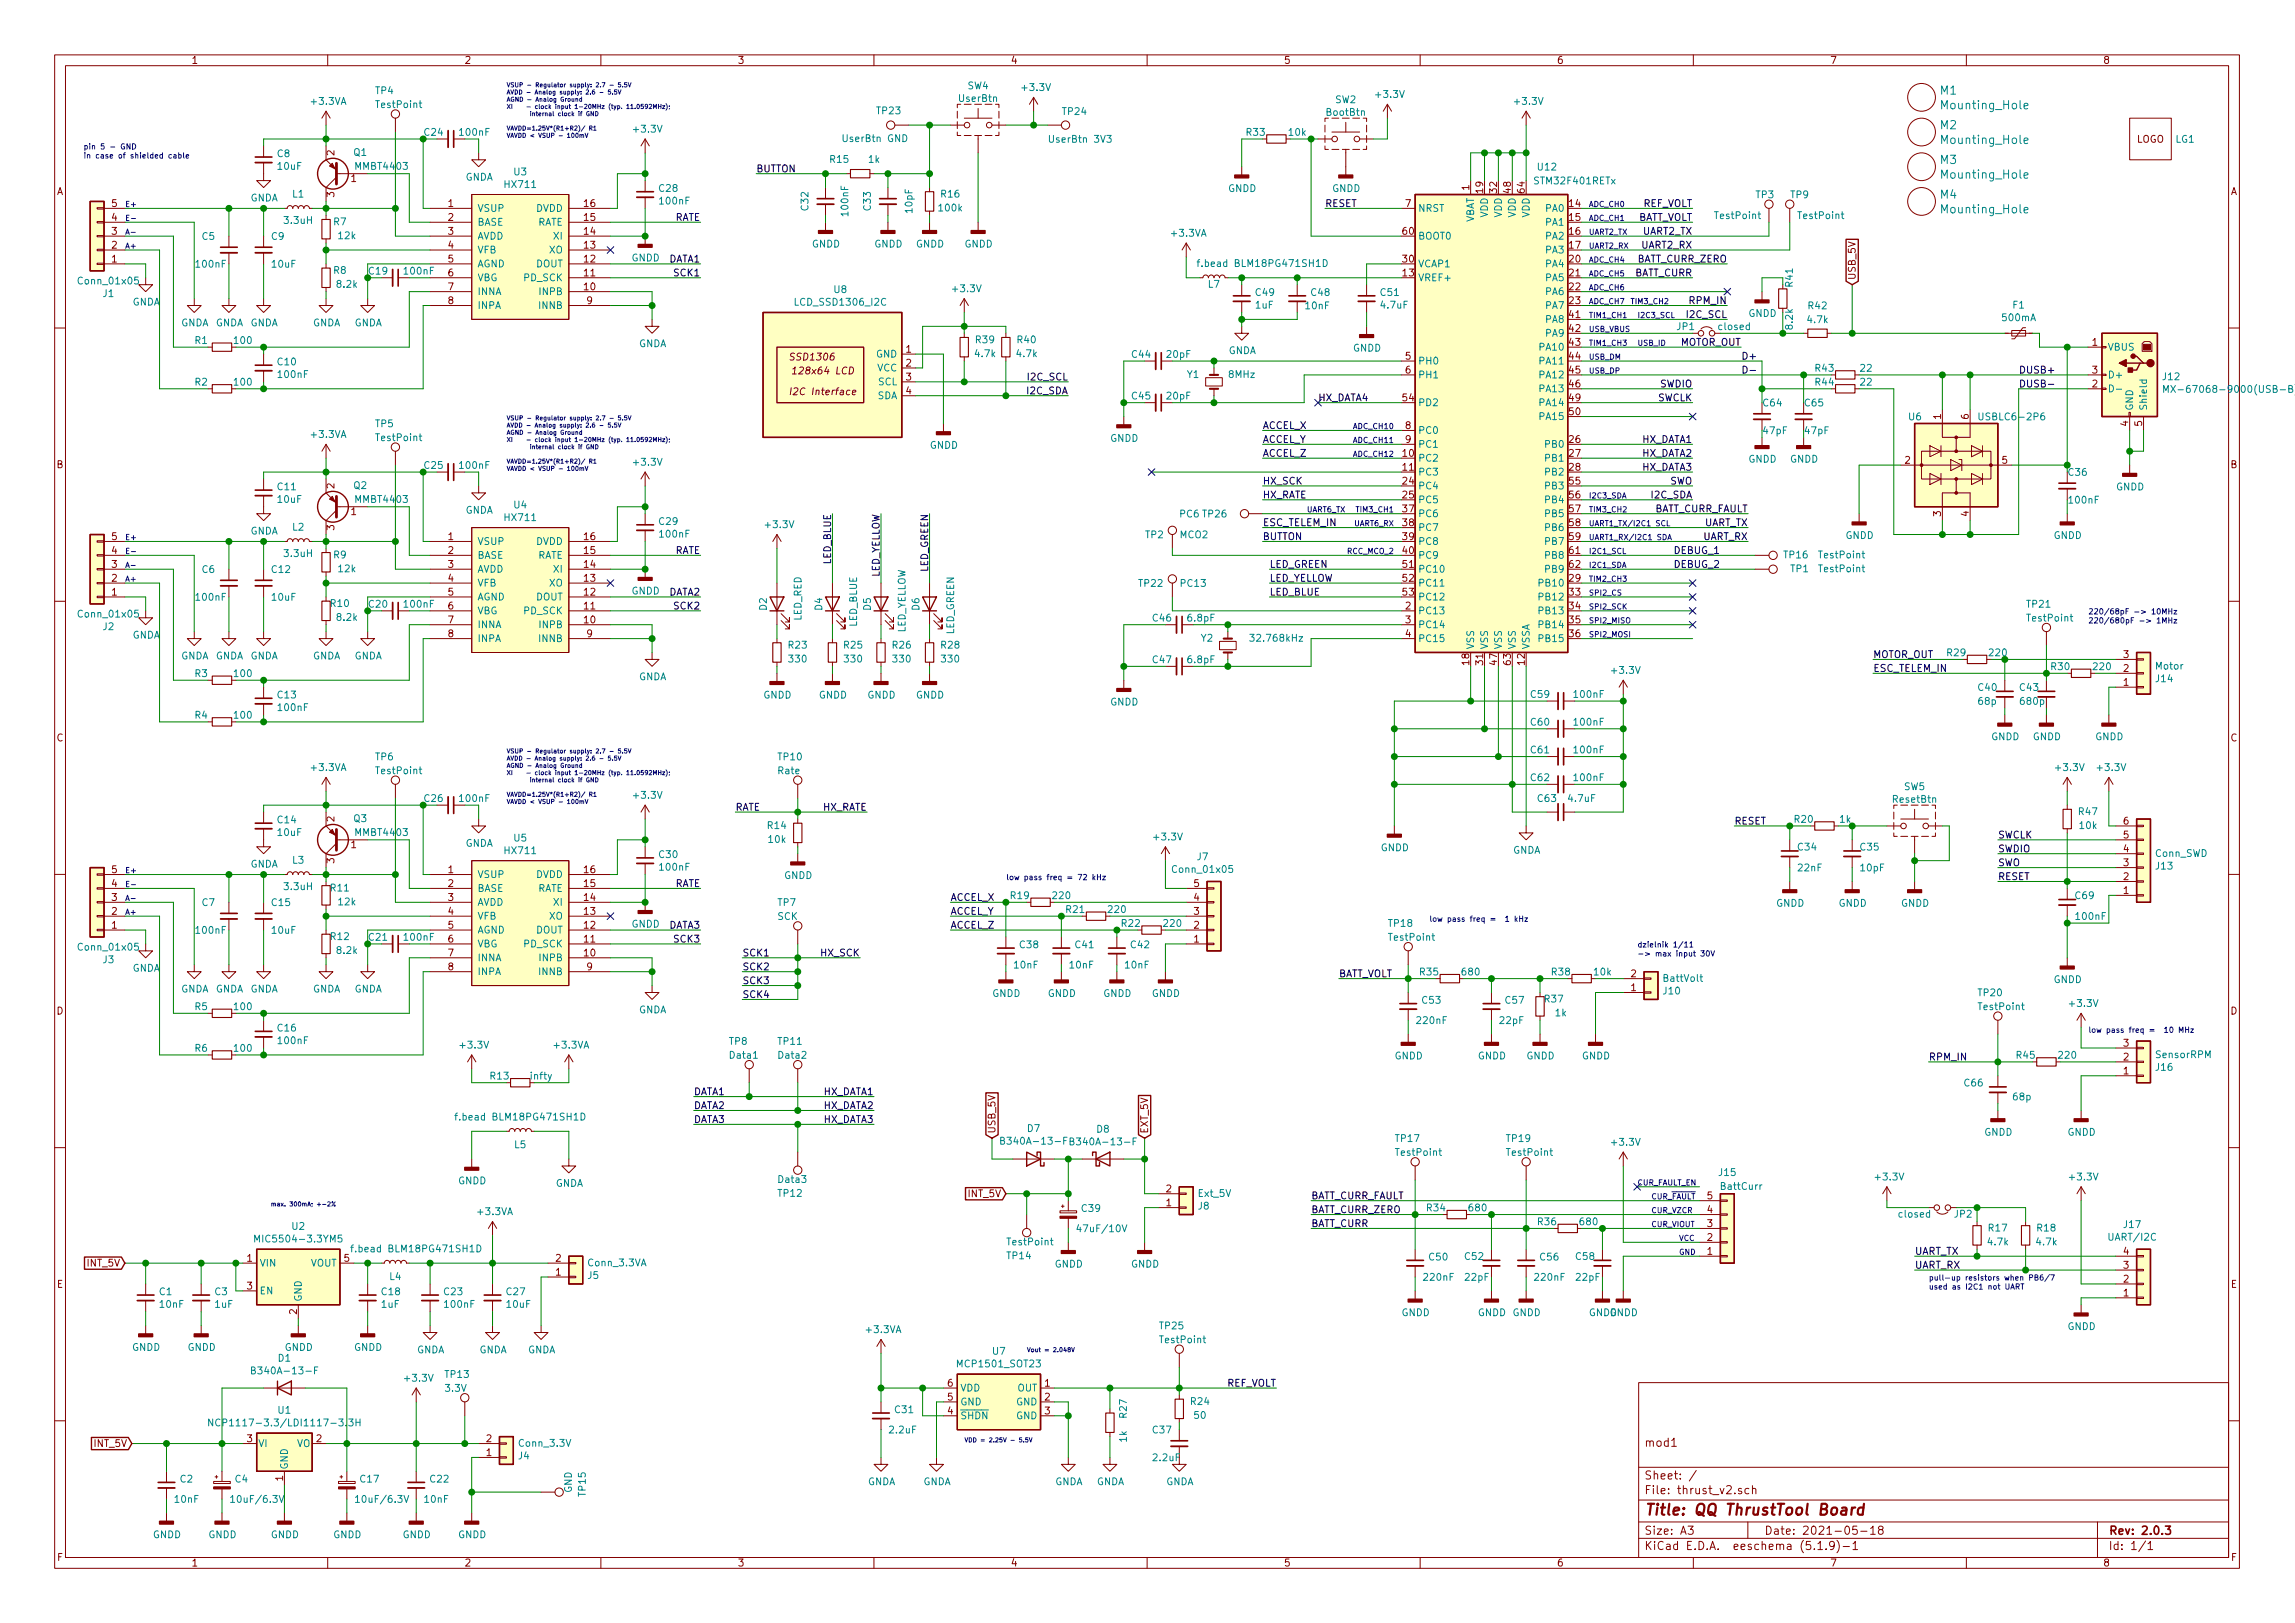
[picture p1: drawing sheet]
<svg xmlns="http://www.w3.org/2000/svg" width="420mm" height="297mm" viewBox="0 0 420 297" stroke-linecap="round" stroke-linejoin="round" font-family="sans-serif">
<defs><g id="words">
<text font-size="2.8" fill="#840000" x="301" y="277.3">Title: QQ ThrustTool Board</text>
<g font-size="2.1" fill="#008484">
<text x="355.2" y="17.3">M1</text>
<text x="355.2" y="23.7">M2</text>
<text x="355.7" y="20">Mounting_Hole</text>
<text x="355.7" y="26.4">Mounting_Hole</text>
<text x="355.2" y="30">M3</text>
<text x="355.7" y="32.7">Mounting_Hole</text>
<text x="355.2" y="36.4">M4</text>
<text x="355.7" y="39.1">Mounting_Hole</text>
</g>
<g font-size="2.1" fill="#840000">
<text x="301" y="264.8">mod1</text>
<text x="301" y="273.5">File: thrust_v2.sch</text>
<text x="301" y="270.8">Sheet: /</text>
<text x="301" y="280.9">Size: A3</text>
<text x="323" y="280.9">Date: 2021-05-18</text>
<text x="386" y="280.9">Rev: 2.0.3</text>
<text x="301" y="283.7">KiCad E.D.A. eeschema (5.1.9)-1</text>
<text x="386" y="283.7">Id: 1/1</text>
</g>
<g font-size="1.8" fill="#840000">
<text x="35" y="11.7">1</text>
<text x="85" y="11.7">2</text>
<text x="135" y="11.7">3</text>
<text x="185" y="11.7">4</text>
<text x="235" y="11.7">5</text>
<text x="285" y="11.7">6</text>
<text x="335" y="11.7">7</text>
<text x="385" y="11.7">8</text>
<text x="61.2" y="28.5" transform="rotate(-90 61.2 28.5)">2</text>
<text x="391.1" y="26.1">LOGO</text>
<text x="10.4" y="35.7">A</text>
<text x="64.3" y="33.3">1</text>
<text x="269" y="34.8" transform="rotate(-90 269 34.8)">1</text>
<text x="271.5" y="35.3" transform="rotate(-90 271.5 35.3)">19</text>
<text x="274.1" y="35.3" transform="rotate(-90 274.1 35.3)">32</text>
<text x="276.6" y="35.3" transform="rotate(-90 276.6 35.3)">48</text>
<text x="279.1" y="35.3" transform="rotate(-90 279.1 35.3)">64</text>
<text x="408.4" y="35.7">A</text>
<text x="20.5" y="40.4">4</text>
<text x="20.5" y="37.9">5</text>
<text x="61.2" y="36.1" transform="rotate(-90 61.2 36.1)">3</text>
<text x="82.1" y="37.9">1</text>
<text x="82.1" y="40.4">2</text>
<text x="107" y="40.4">15</text>
<text x="107" y="37.9">16</text>
<text x="257.3" y="37.9">7</text>
<text x="287.3" y="37.9">14</text>
<text x="287.3" y="40.4">15</text>
<text x="20.5" y="45.5">2</text>
<text x="20.5" y="43">3</text>
<text x="82.1" y="43">3</text>
<text x="82.1" y="45.5">4</text>
<text x="107" y="45.5">13</text>
<text x="107" y="43">14</text>
<text x="256.8" y="43">60</text>
<text x="287.3" y="43">16</text>
<text x="287.3" y="45.5">17</text>
<text x="20.5" y="48">1</text>
<text x="82.1" y="48">5</text>
<text x="82.1" y="50.6">6</text>
<text x="82.1" y="53.1">7</text>
<text x="107" y="53.1">10</text>
<text x="107" y="50.6">11</text>
<text x="107" y="48">12</text>
<text x="256.8" y="48">30</text>
<text x="256.8" y="50.6">13</text>
<text x="287.3" y="48">20</text>
<text x="287.3" y="50.6">21</text>
<text x="287.3" y="53.1">22</text>
<text x="339.7" y="51.3" transform="rotate(-90 339.7 51.3)">USB_5V</text>
<text x="82.1" y="55.7">8</text>
<text x="107.5" y="55.7">9</text>
<text x="287.3" y="55.7">23</text>
<text x="287.3" y="58.2">41</text>
<text x="145" y="66">SSD1306</text>
<text x="165.9" y="64.6">1</text>
<text x="257.3" y="65.8">5</text>
<text x="287.3" y="63.3">43</text>
<text x="287.3" y="65.8">44</text>
<text x="287.3" y="60.7">42</text>
<text x="383.1" y="63.3">1</text>
<text x="145.7" y="68.5">128x64 LCD</text>
<text x="165.9" y="67.1">2</text>
<text x="165.9" y="69.6">3</text>
<text x="257.3" y="68.4">6</text>
<text x="287.3" y="68.4">45</text>
<text x="287.3" y="70.9">46</text>
<text x="383.1" y="70.9">2</text>
<text x="383.1" y="68.4">3</text>
<text x="145.4" y="72.3">I2C Interface</text>
<text x="165.9" y="72.2">4</text>
<text x="256.8" y="73.4">54</text>
<text x="287.3" y="73.4">49</text>
<text x="287.3" y="76">50</text>
<text x="355.3" y="76.7" transform="rotate(-90 355.3 76.7)">1</text>
<text x="360.4" y="76.7" transform="rotate(-90 360.4 76.7)">6</text>
<text x="389.6" y="78" transform="rotate(-90 389.6 78)">4</text>
<text x="392.2" y="78" transform="rotate(-90 392.2 78)">5</text>
<text x="256.8" y="83.6">10</text>
<text x="257.3" y="78.5">8</text>
<text x="257.3" y="81.1">9</text>
<text x="287.3" y="81.1">26</text>
<text x="287.3" y="83.6">27</text>
<text x="10.4" y="85.7">B</text>
<text x="61.2" y="89.4" transform="rotate(-90 61.2 89.4)">2</text>
<text x="256.8" y="86.1">11</text>
<text x="256.8" y="88.7">24</text>
<text x="287.3" y="86.1">28</text>
<text x="287.3" y="88.7">55</text>
<text x="348.8" y="84.9">2</text>
<text x="366.5" y="84.9">5</text>
<text x="408.4" y="85.7">B</text>
<text x="64.3" y="94.3">1</text>
<text x="256.8" y="91.2">25</text>
<text x="256.8" y="93.8">37</text>
<text x="287.3" y="91.2">56</text>
<text x="287.3" y="93.8">57</text>
<text x="355.3" y="94.5" transform="rotate(-90 355.3 94.5)">3</text>
<text x="360.4" y="94.5" transform="rotate(-90 360.4 94.5)">4</text>
<text x="20.5" y="101.4">4</text>
<text x="20.5" y="98.8">5</text>
<text x="61.2" y="97" transform="rotate(-90 61.2 97)">3</text>
<text x="82.1" y="98.8">1</text>
<text x="82.1" y="101.4">2</text>
<text x="107" y="101.4">15</text>
<text x="107" y="98.8">16</text>
<text x="256.8" y="96.3">38</text>
<text x="256.8" y="98.8">39</text>
<text x="256.8" y="101.4">40</text>
<text x="287.3" y="96.3">58</text>
<text x="287.3" y="98.8">59</text>
<text x="287.3" y="101.4">61</text>
<text x="20.5" y="106.5">2</text>
<text x="20.5" y="103.9">3</text>
<text x="82.1" y="103.9">3</text>
<text x="82.1" y="106.5">4</text>
<text x="107" y="106.5">13</text>
<text x="107" y="103.9">14</text>
<text x="256.8" y="103.9">51</text>
<text x="256.8" y="106.5">52</text>
<text x="287.3" y="106.5">29</text>
<text x="287.3" y="103.9">62</text>
<text x="20.5" y="109">1</text>
<text x="82.1" y="109">5</text>
<text x="82.1" y="111.5">6</text>
<text x="107" y="111.5">11</text>
<text x="107" y="109">12</text>
<text x="256.8" y="109">53</text>
<text x="257.3" y="111.5">2</text>
<text x="287.3" y="109">33</text>
<text x="287.3" y="111.5">34</text>
<text x="82.1" y="114.1">7</text>
<text x="82.1" y="116.6">8</text>
<text x="107" y="114.1">10</text>
<text x="107.5" y="116.6">9</text>
<text x="257.3" y="114.1">3</text>
<text x="257.3" y="116.6">4</text>
<text x="287.3" y="114.1">35</text>
<text x="287.3" y="116.6">36</text>
<text x="269" y="121.7" transform="rotate(-90 269 121.7)">18</text>
<text x="271.5" y="121.7" transform="rotate(-90 271.5 121.7)">31</text>
<text x="274.1" y="121.7" transform="rotate(-90 274.1 121.7)">47</text>
<text x="276.6" y="121.7" transform="rotate(-90 276.6 121.7)">63</text>
<text x="279.1" y="121.7" transform="rotate(-90 279.1 121.7)">12</text>
<text x="388.8" y="125.5">1</text>
<text x="388.8" y="123">2</text>
<text x="388.8" y="120.4">3</text>
<text x="10.4" y="135.7">C</text>
<text x="408.4" y="135.7">C</text>
<text x="61.2" y="150.4" transform="rotate(-90 61.2 150.4)">2</text>
<text x="64.3" y="155.2">1</text>
<text x="388.8" y="156">4</text>
<text x="388.8" y="153.5">5</text>
<text x="388.8" y="150.9">6</text>
<text x="20.5" y="159.8">5</text>
<text x="61.2" y="158" transform="rotate(-90 61.2 158)">3</text>
<text x="82.1" y="159.8">1</text>
<text x="107" y="159.8">16</text>
<text x="388.8" y="161.1">2</text>
<text x="388.8" y="158.5">3</text>
<text x="20.5" y="167.4">2</text>
<text x="20.5" y="164.9">3</text>
<text x="20.5" y="162.3">4</text>
<text x="82.1" y="162.3">2</text>
<text x="82.1" y="164.9">3</text>
<text x="82.1" y="167.4">4</text>
<text x="107" y="167.4">13</text>
<text x="107" y="164.9">14</text>
<text x="107" y="162.3">15</text>
<text x="218.6" y="167.4">3</text>
<text x="218.6" y="164.9">4</text>
<text x="218.6" y="162.3">5</text>
<text x="388.8" y="163.6">1</text>
<text x="20.5" y="170">1</text>
<text x="82.1" y="170">5</text>
<text x="82.1" y="172.5">6</text>
<text x="107" y="172.5">11</text>
<text x="107" y="170">12</text>
<text x="218.6" y="172.5">1</text>
<text x="218.6" y="170">2</text>
<text x="82.1" y="175">7</text>
<text x="82.1" y="177.6">8</text>
<text x="107" y="175">10</text>
<text x="107.5" y="177.6">9</text>
<text x="298.6" y="178.9">2</text>
<text x="10.4" y="185.7">D</text>
<text x="298.6" y="181.4">1</text>
<text x="408.4" y="185.7">D</text>
<text x="388.8" y="191.6">3</text>
<text x="388.8" y="196.6">1</text>
<text x="388.8" y="194.1">2</text>
<text x="182.2" y="207.5" transform="rotate(-90 182.2 207.5)">USB_5V</text>
<text x="210.2" y="207.5" transform="rotate(-90 210.2 207.5)">EXT_5V</text>
<text x="177.4" y="219.1">INT_5V</text>
<text x="213.5" y="220.8">1</text>
<text x="213.5" y="218.2">2</text>
<text x="312.6" y="219.5">5</text>
<text x="312.6" y="227.1">2</text>
<text x="312.6" y="224.6">3</text>
<text x="312.6" y="222">4</text>
<text x="16.1" y="231.8">INT_5V</text>
<text x="45.2" y="230.9">1</text>
<text x="63" y="230.9">5</text>
<text x="101.8" y="233.5">1</text>
<text x="101.8" y="230.9">2</text>
<text x="312.6" y="229.7">1</text>
<text x="388.8" y="232.2">3</text>
<text x="388.8" y="229.7">4</text>
<text x="10.4" y="235.7">E</text>
<text x="45.2" y="236">3</text>
<text x="388.8" y="237.3">1</text>
<text x="388.8" y="234.7">2</text>
<text x="408.4" y="235.7">E</text>
<text x="54.4" y="240.5" transform="rotate(-90 54.4 240.5)">2</text>
<text x="173.5" y="256.3">5</text>
<text x="173.5" y="253.8">6</text>
<text x="191.3" y="253.8">1</text>
<text x="191.3" y="256.3">2</text>
<text x="45.2" y="263.9">3</text>
<text x="57.9" y="263.9">2</text>
<text x="89.1" y="263.9">2</text>
<text x="173.5" y="258.9">4</text>
<text x="191.3" y="258.9">3</text>
<text x="17.3" y="264.8">INT_5V</text>
<text x="89.1" y="266.5">1</text>
<text x="51.8" y="271" transform="rotate(-90 51.8 271)">1</text>
<text x="10.5" y="285.7">F</text>
<text x="35" y="286.7">1</text>
<text x="85" y="286.7">2</text>
<text x="135" y="286.7">3</text>
<text x="185" y="286.7">4</text>
<text x="235" y="286.7">5</text>
<text x="285" y="286.7">6</text>
<text x="335" y="286.7">7</text>
<text x="385" y="286.7">8</text>
<text x="408.5" y="285.7">F</text>
</g>
<g font-size="1.8" fill="#008484">
<text x="68.8" y="17.2">TP4</text>
<text x="177.2" y="16.3">SW4</text>
<text x="187.3" y="16.6">+3.3V</text>
<text x="252" y="17.9">+3.3V</text>
<text x="57.1" y="19.2">+3.3VA</text>
<text x="69" y="19.8">TestPoint</text>
<text x="160.6" y="20.9">TP23</text>
<text x="175.6" y="18.7">UserBtn</text>
<text x="194.6" y="21">TP24</text>
<text x="242.9" y="21.2">BootBtn</text>
<text x="244.5" y="18.9">SW2</text>
<text x="277.4" y="19.2">+3.3V</text>
<text x="50.8" y="28.8">C8</text>
<text x="64.8" y="28.5">Q1</text>
<text x="116.2" y="24.3">+3.3V</text>
<text x="152" y="29.8">R15</text>
<text x="154.5" y="26">UserBtn GND</text>
<text x="159.1" y="29.8">1k</text>
<text x="192.5" y="26.1">UserBtn 3V3</text>
<text x="228.2" y="24.9">R33</text>
<text x="236" y="24.9">10k</text>
<text x="398.3" y="26.1">LG1</text>
<text x="50.9" y="31.1">10uF</text>
<text x="65.2" y="31.1">MMBT4403</text>
<text x="85.2" y="33.1">GNDA</text>
<text x="92.6" y="34.4">HX711</text>
<text x="94.1" y="32.1">U3</text>
<text x="120.7" y="35.1">C28</text>
<text x="224.8" y="35.1">GNDD</text>
<text x="243.9" y="35.1">GNDD</text>
<text x="281.2" y="33.7">STM32F401RETx</text>
<text x="281.6" y="31.2">U12</text>
<text x="45.8" y="36.9">GNDA</text>
<text x="52.2" y="41">3.3uH</text>
<text x="53.6" y="36.2">L1</text>
<text x="61.1" y="41.2">R7</text>
<text x="87.4" y="38.8">VSUP</text>
<text x="87.4" y="41.3">BASE</text>
<text x="98.1" y="38.8">DVDD</text>
<text x="98.3" y="41.3">RATE</text>
<text x="120.9" y="37.4">100nF</text>
<text x="148" y="38.5" transform="rotate(-90 148 38.5)">C32</text>
<text x="155.3" y="39.4" transform="rotate(-90 155.3 39.4)">100nF</text>
<text x="159.4" y="38.5" transform="rotate(-90 159.4 38.5)">C33</text>
<text x="167.1" y="38.9" transform="rotate(-90 167.1 38.9)">10pF</text>
<text x="172" y="38.7">100k</text>
<text x="172.3" y="36.2">R16</text>
<text x="259.6" y="38.8">NRST</text>
<text x="269.9" y="40.9" transform="rotate(-90 269.9 40.9)">VBAT</text>
<text x="272.4" y="39.8" transform="rotate(-90 272.4 39.8)">VDD</text>
<text x="275" y="39.8" transform="rotate(-90 275 39.8)">VDD</text>
<text x="277.5" y="39.8" transform="rotate(-90 277.5 39.8)">VDD</text>
<text x="280" y="39.8" transform="rotate(-90 280 39.8)">VDD</text>
<text x="283.1" y="38.8">PA0</text>
<text x="283.1" y="41.3">PA1</text>
<text x="314.1" y="40.1">TestPoint</text>
<text x="321.5" y="36.3">TP3</text>
<text x="327.8" y="36.3">TP9</text>
<text x="329.3" y="40.1">TestPoint</text>
<text x="37" y="43.9">C5</text>
<text x="49.7" y="43.9">C9</text>
<text x="62" y="43.8">12k</text>
<text x="87.4" y="43.9">AVDD</text>
<text x="87.4" y="46.4">VFB</text>
<text x="100.6" y="46.4">XO</text>
<text x="101.4" y="43.9">XI</text>
<text x="115.6" y="47.8">GNDD</text>
<text x="148.6" y="45.3">GNDD</text>
<text x="160.1" y="45.3">GNDD</text>
<text x="167.7" y="45.3">GNDD</text>
<text x="176.6" y="45.3">GNDD</text>
<text x="214.6" y="43.3">+3.3VA</text>
<text x="259.6" y="43.9">BOOT0</text>
<text x="283.1" y="43.9">PA2</text>
<text x="283.1" y="46.4">PA3</text>
<text x="14.6" y="52.1">Conn_01x05</text>
<text x="36" y="49">100nF</text>
<text x="49.9" y="49">10uF</text>
<text x="61.1" y="50.1">R8</text>
<text x="61.8" y="52.7">8.2k</text>
<text x="74.1" y="50.3">100nF</text>
<text x="87.4" y="48.9">AGND</text>
<text x="87.4" y="51.5">VBG</text>
<text x="96" y="51.5">PD_SCK</text>
<text x="98.1" y="48.9">DOUT</text>
<text x="152.7" y="53.6">U8</text>
<text x="174.6" y="53.5">+3.3V</text>
<text x="220.3" y="48.9">f.bead BLM18PG471SH1D</text>
<text x="221.2" y="52.7">L7</text>
<text x="259.6" y="48.9">VCAP1</text>
<text x="259.6" y="51.5">VREF+</text>
<text x="283.1" y="48.9">PA4</text>
<text x="283.1" y="51.5">PA5</text>
<text x="18.9" y="54.4">J1</text>
<text x="24.2" y="55.9">GNDA</text>
<text x="33.1" y="59.7">GNDA</text>
<text x="39.4" y="59.7">GNDA</text>
<text x="45.8" y="59.7">GNDA</text>
<text x="57.2" y="59.7">GNDA</text>
<text x="64.8" y="59.7">GNDA</text>
<text x="87.4" y="54">INNA</text>
<text x="87.4" y="56.6">INPA</text>
<text x="98.8" y="56.6">INNB</text>
<text x="98.9" y="54">INPB</text>
<text x="145.9" y="55.9">LCD_SSD1306_I2C</text>
<text x="229.9" y="56.5">1uF</text>
<text x="229.9" y="54.2">C49</text>
<text x="239.1" y="56.6">10nF</text>
<text x="240.1" y="54.2">C48</text>
<text x="252.8" y="54.2">C51</text>
<text x="252.9" y="56.5">4.7uF</text>
<text x="283.1" y="54">PA6</text>
<text x="283.1" y="56.6">PA7</text>
<text x="283.1" y="59.1">PA8</text>
<text x="320.1" y="58">GNDD</text>
<text x="331" y="59.1">4.7k</text>
<text x="331.1" y="56.6">R42</text>
<text x="366.7" y="58.8">500mA</text>
<text x="368.6" y="56.5">F1</text>
<text x="35.7" y="63">R1</text>
<text x="43" y="63">100</text>
<text x="116.9" y="63.5">GNDA</text>
<text x="160.4" y="65.4">GND</text>
<text x="178.6" y="65.4">4.7k</text>
<text x="178.7" y="62.8">R39</text>
<text x="186.2" y="65.4">4.7k</text>
<text x="186.3" y="62.8">R40</text>
<text x="207.3" y="65.5">C44</text>
<text x="213.7" y="65.5">20pF</text>
<text x="224.9" y="64.8">GNDA</text>
<text x="247.7" y="64.3">GNDD</text>
<text x="282.1" y="64.2">PA10</text>
<text x="283.1" y="61.6">PA9</text>
<text x="307" y="60.4">JP1</text>
<text x="314.7" y="60.4">closed</text>
<text x="328.2" y="60.2" transform="rotate(-90 328.2 60.2)">8.2k</text>
<text x="385.8" y="64.2">VBUS</text>
<text x="35.7" y="70.6">R2</text>
<text x="43" y="70.6">100</text>
<text x="50.9" y="66.9">C10</text>
<text x="51.1" y="69.2">100nF</text>
<text x="160.6" y="68">VCC</text>
<text x="160.8" y="70.5">SCL</text>
<text x="217.4" y="69.2">Y1</text>
<text x="225" y="69.2">8MHz</text>
<text x="259.6" y="66.7">PH0</text>
<text x="259.6" y="69.3">PH1</text>
<text x="282.1" y="66.7">PA11</text>
<text x="282.1" y="69.3">PA12</text>
<text x="282.1" y="71.8">PA13</text>
<text x="332.4" y="70.6">R44</text>
<text x="332.4" y="68">R43</text>
<text x="340.7" y="70.6">22</text>
<text x="340.7" y="68">22</text>
<text x="385.8" y="69.3">D+</text>
<text x="396" y="69.6">J12</text>
<text x="398.6" y="71.9">MX-67068-9000(USB-B)</text>
<text x="160.6" y="73.1">SDA</text>
<text x="207.3" y="73.1">C45</text>
<text x="213.7" y="73.1">20pF</text>
<text x="259.6" y="74.3">PD2</text>
<text x="282.1" y="74.3">PA14</text>
<text x="282.1" y="76.9">PA15</text>
<text x="322.9" y="74.4">C64</text>
<text x="330.5" y="74.4">C65</text>
<text x="349.5" y="76.9">U6</text>
<text x="362.9" y="76.9">USBLC6-2P6</text>
<text x="390.5" y="75.2" transform="rotate(-90 390.5 75.2)">GND</text>
<text x="393.1" y="75.2" transform="rotate(-90 393.1 75.2)">Shield</text>
<text x="57.1" y="80.1">+3.3VA</text>
<text x="68.8" y="78.2">TP5</text>
<text x="69" y="80.7">TestPoint</text>
<text x="170.2" y="82.1">GNDD</text>
<text x="203.3" y="80.9">GNDD</text>
<text x="259.6" y="79.4">PC0</text>
<text x="259.6" y="82">PC1</text>
<text x="283.1" y="82">PB0</text>
<text x="50.9" y="89.7">C11</text>
<text x="64.8" y="89.5">Q2</text>
<text x="116.2" y="85.2">+3.3V</text>
<text x="259.6" y="84.5">PC2</text>
<text x="259.6" y="87">PC3</text>
<text x="259.6" y="89.6">PC4</text>
<text x="283.1" y="84.5">PB1</text>
<text x="283.1" y="87">PB2</text>
<text x="283.1" y="89.6">PB3</text>
<text x="320.1" y="84.7">GNDD</text>
<text x="327.7" y="84.7">GNDD</text>
<text x="378.7" y="87.1">C36</text>
<text x="387.4" y="89.7">GNDD</text>
<text x="50.9" y="92">10uF</text>
<text x="65.2" y="92">MMBT4403</text>
<text x="85.2" y="94">GNDA</text>
<text x="92.6" y="95.4">HX711</text>
<text x="94.1" y="93.1">U4</text>
<text x="216.1" y="94.7">PC6 TP26</text>
<text x="259.6" y="92.1">PC5</text>
<text x="259.6" y="94.7">PC6</text>
<text x="283.1" y="92.1">PB4</text>
<text x="283.1" y="94.7">PB5</text>
<text x="378.9" y="92.2">100nF</text>
<text x="45.8" y="97.8">GNDA</text>
<text x="52.2" y="101.9">3.3uH</text>
<text x="53.6" y="97.1">L2</text>
<text x="87.4" y="99.7">VSUP</text>
<text x="98.1" y="99.7">DVDD</text>
<text x="120.7" y="96.1">C29</text>
<text x="120.9" y="98.4">100nF</text>
<text x="140.3" y="96.7">+3.3V</text>
<text x="209.7" y="98.5">TP2</text>
<text x="216.1" y="98.5">MCO2</text>
<text x="259.6" y="97.2">PC7</text>
<text x="259.6" y="99.7">PC8</text>
<text x="283.1" y="97.2">PB6</text>
<text x="283.1" y="99.7">PB7</text>
<text x="337.9" y="98.6">GNDD</text>
<text x="376" y="98.6">GNDD</text>
<text x="37" y="104.9">C6</text>
<text x="49.8" y="104.9">C12</text>
<text x="61.1" y="102.2">R9</text>
<text x="62" y="104.7">12k</text>
<text x="87.4" y="102.3">BASE</text>
<text x="87.4" y="104.8">AVDD</text>
<text x="87.4" y="107.4">VFB</text>
<text x="98.3" y="102.3">RATE</text>
<text x="100.6" y="107.4">XO</text>
<text x="101.4" y="104.8">XI</text>
<text x="208.6" y="107.4">TP22</text>
<text x="216.2" y="107.4">PC13</text>
<text x="259.6" y="104.8">PC10</text>
<text x="259.6" y="107.4">PC11</text>
<text x="259.6" y="102.3">PC9</text>
<text x="282.1" y="107.4">PB10</text>
<text x="283.1" y="102.3">PB8</text>
<text x="283.1" y="104.8">PB9</text>
<text x="326.7" y="102.2">TP16</text>
<text x="327.8" y="104.7">TP1</text>
<text x="333.1" y="104.7">TestPoint</text>
<text x="333.1" y="102.2">TestPoint</text>
<text x="14.6" y="113">Conn_01x05</text>
<text x="36" y="109.9">100nF</text>
<text x="49.9" y="109.9">10uF</text>
<text x="60.6" y="111.1">R10</text>
<text x="61.8" y="113.6">8.2k</text>
<text x="74.1" y="111.2">100nF</text>
<text x="87.4" y="109.9">AGND</text>
<text x="87.4" y="112.4">VBG</text>
<text x="96" y="112.4">PD_SCK</text>
<text x="98.1" y="109.9">DOUT</text>
<text x="115.6" y="108.8">GNDD</text>
<text x="140.4" y="111.7" transform="rotate(-90 140.4 111.7)">D2</text>
<text x="146.7" y="113.7" transform="rotate(-90 146.7 113.7)">LED_RED</text>
<text x="150.5" y="111.7" transform="rotate(-90 150.5 111.7)">D4</text>
<text x="159.4" y="111.7" transform="rotate(-90 159.4 111.7)">D5</text>
<text x="168.3" y="111.7" transform="rotate(-90 168.3 111.7)">D6</text>
<text x="211.1" y="113.8">C46</text>
<text x="217.6" y="113.8">6.8pF</text>
<text x="259.6" y="109.9">PC12</text>
<text x="259.6" y="112.4">PC13</text>
<text x="282.1" y="109.9">PB12</text>
<text x="282.1" y="112.4">PB13</text>
<text x="371.1" y="111.2">TP21</text>
<text x="371.2" y="113.8">TestPoint</text>
<text x="18.9" y="115.3">J2</text>
<text x="24.2" y="116.9">GNDA</text>
<text x="87.4" y="115">INNA</text>
<text x="87.4" y="117.5">INPA</text>
<text x="98.8" y="117.5">INNB</text>
<text x="98.9" y="115">INPB</text>
<text x="144.4" y="118.7">R23</text>
<text x="154.6" y="118.7">R25</text>
<text x="156.9" y="114.8" transform="rotate(-90 156.9 114.8)">LED_BLUE</text>
<text x="163.4" y="118.7">R26</text>
<text x="165.8" y="116" transform="rotate(-90 165.8 116)">LED_YELLOW</text>
<text x="172.3" y="118.7">R28</text>
<text x="174.7" y="116.2" transform="rotate(-90 174.7 116.2)">LED_GREEN</text>
<text x="219.9" y="117.4">Y2</text>
<text x="229.4" y="117.4">32.768kHz</text>
<text x="259.6" y="115">PC14</text>
<text x="259.6" y="117.5">PC15</text>
<text x="269.9" y="118.9" transform="rotate(-90 269.9 118.9)">VSS</text>
<text x="272.4" y="118.9" transform="rotate(-90 272.4 118.9)">VSS</text>
<text x="275" y="118.9" transform="rotate(-90 275 118.9)">VSS</text>
<text x="277.5" y="118.9" transform="rotate(-90 277.5 118.9)">VSS</text>
<text x="280" y="118.9" transform="rotate(-90 280 118.9)">VSSA</text>
<text x="282.1" y="115">PB14</text>
<text x="282.1" y="117.5">PB15</text>
<text x="33.1" y="120.7">GNDA</text>
<text x="35.7" y="123.9">R3</text>
<text x="39.4" y="120.7">GNDA</text>
<text x="43" y="123.9">100</text>
<text x="45.8" y="120.7">GNDA</text>
<text x="57.2" y="120.7">GNDA</text>
<text x="64.8" y="120.7">GNDA</text>
<text x="116.9" y="124.5">GNDA</text>
<text x="144.6" y="121.2">330</text>
<text x="154.7" y="121.2">330</text>
<text x="163.6" y="121.2">330</text>
<text x="172.5" y="121.2">330</text>
<text x="211.1" y="121.4">C47</text>
<text x="217.6" y="121.4">6.8pF</text>
<text x="295.2" y="123.3">+3.3V</text>
<text x="356.5" y="120.1">R29</text>
<text x="375.6" y="122.6">R30</text>
<text x="383.3" y="122.6">220</text>
<text x="394.7" y="122.5">Motor</text>
<text x="394.7" y="124.9">J14</text>
<text x="35.7" y="131.5">R4</text>
<text x="43" y="131.5">100</text>
<text x="50.9" y="127.8">C13</text>
<text x="51.1" y="130.1">100nF</text>
<text x="139.8" y="127.8">GNDD</text>
<text x="149.9" y="127.8">GNDD</text>
<text x="158.8" y="127.8">GNDD</text>
<text x="167.7" y="127.8">GNDD</text>
<text x="203.3" y="129.1">GNDD</text>
<text x="280.3" y="127.7">C59</text>
<text x="288.3" y="127.7">100nF</text>
<text x="362.2" y="126.5">C40</text>
<text x="362.3" y="129">68p</text>
<text x="369.8" y="126.5">C43</text>
<text x="370" y="129">680p</text>
<text x="280.3" y="132.8">C60</text>
<text x="280.3" y="137.9">C61</text>
<text x="288.3" y="132.8">100nF</text>
<text x="288.3" y="137.9">100nF</text>
<text x="364.5" y="135.5">GNDD</text>
<text x="372.2" y="135.5">GNDD</text>
<text x="383.6" y="135.5">GNDD</text>
<text x="57.1" y="141.1">+3.3VA</text>
<text x="68.8" y="139.2">TP6</text>
<text x="69" y="141.7">TestPoint</text>
<text x="142.5" y="139.2">TP10</text>
<text x="142.5" y="141.7">Rate</text>
<text x="280.3" y="143">C62</text>
<text x="288.3" y="143">100nF</text>
<text x="376.5" y="141.1">+3.3V</text>
<text x="384.1" y="141.1">+3.3V</text>
<text x="116.2" y="146.2">+3.3V</text>
<text x="281.6" y="146.8">C63</text>
<text x="287.2" y="146.8">4.7uF</text>
<text x="346.6" y="146.9">ResetBtn</text>
<text x="348.6" y="144.6">SW5</text>
<text x="380.6" y="149.2">R47</text>
<text x="50.9" y="150.7">C14</text>
<text x="50.9" y="153">10uF</text>
<text x="64.8" y="150.5">Q3</text>
<text x="65.2" y="153">MMBT4403</text>
<text x="85.2" y="155">GNDA</text>
<text x="94.1" y="154">U5</text>
<text x="140.6" y="151.7">R14</text>
<text x="140.8" y="154.3">10k</text>
<text x="211.4" y="153.8">+3.3V</text>
<text x="252.8" y="155.8">GNDD</text>
<text x="328.6" y="150.6">R20</text>
<text x="329.2" y="155.7">C34</text>
<text x="340.6" y="155.7">C35</text>
<text x="380.8" y="151.7">10k</text>
<text x="45.8" y="158.8">GNDA</text>
<text x="53.6" y="158.1">L3</text>
<text x="87.4" y="160.7">VSUP</text>
<text x="92.6" y="156.3">HX711</text>
<text x="98.1" y="160.7">DVDD</text>
<text x="120.7" y="157">C30</text>
<text x="120.9" y="159.3">100nF</text>
<text x="143.6" y="160.9">GNDD</text>
<text x="215" y="159.8">Conn_01x05</text>
<text x="219.2" y="157.4">J7</text>
<text x="276.9" y="156.2">GNDA</text>
<text x="329.3" y="159.5">22nF</text>
<text x="340.7" y="159.5">10pF</text>
<text x="394.5" y="156.8">Conn_SWD</text>
<text x="394.7" y="159.1">J13</text>
<text x="37" y="165.8">C7</text>
<text x="49.8" y="165.8">C15</text>
<text x="52.2" y="162.9">3.3uH</text>
<text x="60.6" y="163.2">R11</text>
<text x="62" y="165.7">12k</text>
<text x="87.4" y="163.2">BASE</text>
<text x="87.4" y="165.8">AVDD</text>
<text x="98.3" y="163.2">RATE</text>
<text x="101.4" y="165.8">XI</text>
<text x="142.4" y="165.8">TP7</text>
<text x="185.1" y="164.6">R19</text>
<text x="192.8" y="164.6">220</text>
<text x="195.2" y="167.1">R21</text>
<text x="203" y="167.1">220</text>
<text x="325.2" y="165.9">GNDD</text>
<text x="336.6" y="165.9">GNDD</text>
<text x="348" y="165.9">GNDD</text>
<text x="380" y="164.6">C69</text>
<text x="14.6" y="174">Conn_01x05</text>
<text x="36" y="170.9">100nF</text>
<text x="49.9" y="170.9">10uF</text>
<text x="60.6" y="172">R12</text>
<text x="74.1" y="172.2">100nF</text>
<text x="87.4" y="168.3">VFB</text>
<text x="87.4" y="170.9">AGND</text>
<text x="87.4" y="173.4">VBG</text>
<text x="96" y="173.4">PD_SCK</text>
<text x="98.1" y="170.9">DOUT</text>
<text x="100.6" y="168.3">XO</text>
<text x="115.6" y="169.8">GNDD</text>
<text x="142.3" y="168.4">SCK</text>
<text x="186.8" y="173.5">C38</text>
<text x="196.9" y="173.5">C41</text>
<text x="205.4" y="169.6">R22</text>
<text x="207.1" y="173.5">C42</text>
<text x="213.2" y="169.6">220</text>
<text x="254.3" y="169.6">TP18</text>
<text x="254.4" y="172.2">TestPoint</text>
<text x="380.2" y="168.4">100nF</text>
<text x="18.9" y="176.3">J3</text>
<text x="24.2" y="177.8">GNDA</text>
<text x="61.8" y="174.6">8.2k</text>
<text x="87.4" y="175.9">INNA</text>
<text x="87.4" y="178.5">INPA</text>
<text x="98.8" y="178.5">INNB</text>
<text x="98.9" y="175.9">INPB</text>
<text x="185.8" y="177.3">10nF</text>
<text x="195.9" y="177.3">10nF</text>
<text x="206.1" y="177.3">10nF</text>
<text x="260" y="178.5">R35</text>
<text x="267.8" y="178.5">680</text>
<text x="284.1" y="178.5">R38</text>
<text x="291.9" y="178.5">10k</text>
<text x="304.7" y="179.7">BattVolt</text>
<text x="376" y="179.9">GNDD</text>
<text x="33.1" y="181.6">GNDA</text>
<text x="35.7" y="184.9">R5</text>
<text x="39.4" y="181.6">GNDA</text>
<text x="43" y="184.9">100</text>
<text x="45.8" y="181.6">GNDA</text>
<text x="57.2" y="181.6">GNDA</text>
<text x="64.8" y="181.6">GNDA</text>
<text x="116.9" y="185.5">GNDA</text>
<text x="181.7" y="182.5">GNDD</text>
<text x="191.8" y="182.5">GNDD</text>
<text x="202" y="182.5">GNDD</text>
<text x="210.9" y="182.5">GNDD</text>
<text x="260.4" y="183.7">C53</text>
<text x="275.7" y="183.7">C57</text>
<text x="282.8" y="183.5">R37</text>
<text x="304.6" y="182">J10</text>
<text x="362.2" y="182.3">TP20</text>
<text x="362.4" y="184.9">TestPoint</text>
<text x="379" y="184.3">+3.3V</text>
<text x="50.9" y="188.8">C16</text>
<text x="51.1" y="191.1">100nF</text>
<text x="84.4" y="191.9">+3.3V</text>
<text x="101.5" y="191.9">+3.3VA</text>
<text x="133.5" y="191.2">TP8</text>
<text x="142.5" y="191.2">TP11</text>
<text x="259.5" y="187.4">220nF</text>
<text x="274.7" y="187.4">22pF</text>
<text x="284.8" y="186">1k</text>
<text x="35.7" y="192.5">R6</text>
<text x="43" y="192.5">100</text>
<text x="89.8" y="197.6">R13</text>
<text x="97.2" y="197.6">infty</text>
<text x="133.8" y="193.8">Data1</text>
<text x="142.6" y="193.8">Data2</text>
<text x="255.3" y="193.9">GNDD</text>
<text x="270.6" y="193.9">GNDD</text>
<text x="279.5" y="193.9">GNDD</text>
<text x="289.6" y="193.9">GNDD</text>
<text x="369.2" y="193.8">R45</text>
<text x="377" y="193.8">220</text>
<text x="394.7" y="196">J16</text>
<text x="394.8" y="193.7">SensorRPM</text>
<text x="359.7" y="198.8">C66</text>
<text x="368.6" y="201.4">68p</text>
<text x="84.4" y="205.1">f.bead BLM18PG471SH1D</text>
<text x="184.4" y="209.5">B340A-13-F</text>
<text x="188.1" y="207.2">D7</text>
<text x="197.1" y="209.6">B340A-13-F</text>
<text x="200.8" y="207.3">D8</text>
<text x="255.5" y="209">TP17</text>
<text x="275.9" y="209">TP19</text>
<text x="295.2" y="209.7">+3.3V</text>
<text x="363.3" y="207.9">GNDD</text>
<text x="378.5" y="207.9">GNDD</text>
<text x="94.2" y="210.1">L5</text>
<text x="255.7" y="211.5">TestPoint</text>
<text x="276" y="211.5">TestPoint</text>
<text x="314.8" y="215.2">J15</text>
<text x="83.9" y="216.7">GNDD</text>
<text x="101.7" y="217.2">GNDA</text>
<text x="142.5" y="219">TP12</text>
<text x="142.6" y="216.5">Data3</text>
<text x="198.1" y="221.8">C39</text>
<text x="219.4" y="221.4">J8</text>
<text x="219.4" y="219.1">Ext_5V</text>
<text x="261.3" y="221.7">R34</text>
<text x="269" y="221.7">680</text>
<text x="315.2" y="217.8">BattCurr</text>
<text x="343.5" y="216">+3.3V</text>
<text x="379" y="216">+3.3V</text>
<text x="47.7" y="227.4">MIC5504-3.3YM5</text>
<text x="53.5" y="225.1">U2</text>
<text x="87.6" y="222.4">+3.3VA</text>
<text x="184.6" y="227.9">TestPoint</text>
<text x="197.8" y="225.5">47uF/10V</text>
<text x="281.6" y="224.2">R36</text>
<text x="289.4" y="224.2">680</text>
<text x="347.7" y="222.8">closed</text>
<text x="357.8" y="222.8">JP2</text>
<text x="364" y="227.9">4.7k</text>
<text x="364.1" y="225.4">R17</text>
<text x="372.9" y="227.9">4.7k</text>
<text x="373" y="225.4">R18</text>
<text x="386.3" y="227.1">UART/I2C</text>
<text x="388.9" y="224.8">J17</text>
<text x="47.5" y="231.8">VIN</text>
<text x="56.8" y="231.8">VOUT</text>
<text x="65.4" y="229.2">f.bead BLM18PG471SH1D</text>
<text x="107.7" y="231.8">Conn_3.3VA</text>
<text x="184.4" y="230.5">TP14</text>
<text x="193.1" y="232">GNDD</text>
<text x="207.1" y="232">GNDD</text>
<text x="261.7" y="230.7">C50</text>
<text x="268.2" y="230.6">C52</text>
<text x="282" y="230.7">C56</text>
<text x="288.6" y="230.6">C58</text>
<text x="29.2" y="237">C1</text>
<text x="29.3" y="239.4">10nF</text>
<text x="39.4" y="237">C3</text>
<text x="39.4" y="239.4">1uF</text>
<text x="47.5" y="236.9">EN</text>
<text x="55.2" y="238.3" transform="rotate(-90 55.2 238.3)">GND</text>
<text x="69.9" y="239.4">1uF</text>
<text x="69.9" y="237">C18</text>
<text x="71.4" y="234.3">L4</text>
<text x="81.4" y="237">C23</text>
<text x="81.5" y="239.4">100nF</text>
<text x="92.8" y="237">C27</text>
<text x="92.8" y="239.4">10uF</text>
<text x="107.6" y="234.1">J5</text>
<text x="260.8" y="234.4">220nF</text>
<text x="268.3" y="234.4">22pF</text>
<text x="281.1" y="234.4">220nF</text>
<text x="288.6" y="234.4">22pF</text>
<text x="158.7" y="244">+3.3VA</text>
<text x="212.4" y="243.3">TP25</text>
<text x="212.5" y="245.8">TestPoint</text>
<text x="256.6" y="240.9">GNDD</text>
<text x="270.6" y="240.9">GNDD GNDD</text>
<text x="290.9" y="240.9">GNDD</text>
<text x="294.7" y="240.9">GNDD</text>
<text x="378.5" y="243.4">GNDD</text>
<text x="24.2" y="247.2">GNDD</text>
<text x="34.3" y="247.2">GNDD</text>
<text x="47.2" y="251.5">B340A-13-F</text>
<text x="51" y="249.2">D1</text>
<text x="52.1" y="247.2">GNDD</text>
<text x="64.8" y="247.2">GNDD</text>
<text x="76.3" y="247.7">GNDA</text>
<text x="87.7" y="247.7">GNDA</text>
<text x="96.6" y="247.7">GNDA</text>
<text x="175.6" y="250.3">MCP1501_SOT23</text>
<text x="181.8" y="247.9">U7</text>
<text x="74.2" y="252.9">+3.3V</text>
<text x="81.6" y="252.2">TP13</text>
<text x="81.6" y="254.7">3.3V</text>
<text x="175.8" y="257.2">GND</text>
<text x="175.8" y="254.7">VDD</text>
<text x="186.1" y="257.2">GND</text>
<text x="186.3" y="254.7">OUT</text>
<text x="218.1" y="257.1">R24</text>
<text x="40.9" y="261">NCP1117-3.3/LDI1117-3.3H</text>
<text x="51" y="258.7">U1</text>
<text x="162.9" y="262.3">2.2uF</text>
<text x="163.9" y="258.6">C31</text>
<text x="175.8" y="259.8">SHDN</text>
<text x="186.1" y="259.8">GND</text>
<text x="206.3" y="263.9" transform="rotate(-90 206.3 263.9)">1k</text>
<text x="206.3" y="259.5" transform="rotate(-90 206.3 259.5)">R27</text>
<text x="211.1" y="262.3">C37</text>
<text x="218.7" y="259.7">50</text>
<text x="47.2" y="264.8">VI</text>
<text x="52.7" y="269" transform="rotate(-90 52.7 269)">GND</text>
<text x="54.3" y="264.8">VO</text>
<text x="94.9" y="267.1">J4</text>
<text x="95.1" y="264.8">Conn_3.3V</text>
<text x="211.2" y="267.4">2.2uF</text>
<text x="32.1" y="275">10nF</text>
<text x="33" y="271.3">C2</text>
<text x="42.9" y="275">10uF/6.3V</text>
<text x="43.1" y="271.3">C4</text>
<text x="65.8" y="275">10uF/6.3V</text>
<text x="66" y="271.3">C17</text>
<text x="77.8" y="275">10nF</text>
<text x="78.8" y="271.3">C22</text>
<text x="104.7" y="273.2" transform="rotate(-90 104.7 273.2)">GND</text>
<text x="107.2" y="273.8" transform="rotate(-90 107.2 273.8)">TP15</text>
<text x="158.8" y="271.8">GNDA</text>
<text x="169" y="271.8">GNDA</text>
<text x="193.1" y="271.8">GNDA</text>
<text x="200.7" y="271.8">GNDA</text>
<text x="213.4" y="271.8">GNDA</text>
<text x="28" y="281.5">GNDD</text>
<text x="38.2" y="281.5">GNDD</text>
<text x="49.6" y="281.5">GNDD</text>
<text x="61" y="281.5">GNDD</text>
<text x="73.7" y="281.5">GNDD</text>
<text x="83.9" y="281.5">GNDD</text>
</g>
<g font-size="1.8" fill="#008400">
<text x="77.7" y="24.9">C24</text>
<text x="84.3" y="24.9">100nF</text>
<text x="67.6" y="50.3">C19</text>
<text x="328.2" y="52.5" transform="rotate(-90 328.2 52.5)">R41</text>
<text x="322.9" y="79.5">47pF</text>
<text x="330.5" y="79.5">47pF</text>
<text x="77.7" y="85.8">C25</text>
<text x="84.3" y="85.8">100nF</text>
<text x="67.6" y="111.2">C20</text>
<text x="364.3" y="120.1">220</text>
<text x="77.7" y="146.8">C26</text>
<text x="84.3" y="146.8">100nF</text>
<text x="336.9" y="150.6">1k</text>
<text x="67.6" y="172.2">C21</text>
</g>
<g font-size="1.8">
<text x="138.4" y="31.5">BUTTON</text>
<text x="123.4" y="40.4">RATE</text>
<text x="242.6" y="37.9">RESET</text>
<text x="299.5" y="40.4">BATT_VOLT</text>
<text x="300.6" y="37.9">REF_VOLT</text>
<text x="300.5" y="45.5">UART2_RX</text>
<text x="300.7" y="43">UART2_TX</text>
<text x="122.4" y="48">DATA1</text>
<text x="123.5" y="50.6">SCK1</text>
<text x="299.1" y="50.6">BATT_CURR</text>
<text x="299.5" y="48">BATT_CURR_ZERO</text>
<text x="309" y="58.2">I2C_SCL</text>
<text x="309.4" y="55.7">RPM_IN</text>
<text x="307.5" y="63.3">MOTOR_OUT</text>
<text x="318.8" y="65.8">D+</text>
<text x="188.3" y="69.6">I2C_SCL</text>
<text x="303.9" y="70.9">SWDIO</text>
<text x="369.6" y="70.9">DUSB-</text>
<text x="369.6" y="68.4">DUSB+</text>
<text x="188.1" y="72.2">I2C_SDA</text>
<text x="241.3" y="73.4">HX_DATA4</text>
<text x="303.4" y="73.4">SWCLK</text>
<text x="231.1" y="78.5">ACCEL_X</text>
<text x="231.1" y="83.6">ACCEL_Z</text>
<text x="231.1" y="81.1">ACCEL_Y</text>
<text x="300.5" y="81.1">HX_DATA1</text>
<text x="300.5" y="83.6">HX_DATA2</text>
<text x="231.1" y="88.7">HX_SCK</text>
<text x="300.5" y="86.1">HX_DATA3</text>
<text x="305.7" y="88.7">SWO</text>
<text x="231.1" y="91.2">HX_RATE</text>
<text x="302.4" y="91.2">I2C_SDA</text>
<text x="302.5" y="93.8">BATT_CURR_FAULT</text>
<text x="123.4" y="101.4">RATE</text>
<text x="231.1" y="96.3">ESC_TELEM_IN</text>
<text x="231.1" y="98.8">BUTTON</text>
<text x="306.6" y="101.4">DEBUG_1</text>
<text x="311.7" y="98.8">UART_RX</text>
<text x="311.9" y="96.3">UART_TX</text>
<text x="152.1" y="103.4" transform="rotate(-90 152.1 103.4)">LED_BLUE</text>
<text x="161" y="106.1" transform="rotate(-90 161 106.1)">LED_YELLOW</text>
<text x="169.9" y="104.8" transform="rotate(-90 169.9 104.8)">LED_GREEN</text>
<text x="232.4" y="103.9">LED_GREEN</text>
<text x="232.4" y="106.5">LED_YELLOW</text>
<text x="306.6" y="103.9">DEBUG_2</text>
<text x="122.4" y="109">DATA2</text>
<text x="123.5" y="111.5">SCK2</text>
<text x="232.4" y="109">LED_BLUE</text>
<text x="342.9" y="120.4">MOTOR_OUT</text>
<text x="342.9" y="123">ESC_TELEM_IN</text>
<text x="134.6" y="148.4">RATE</text>
<text x="150.5" y="148.4">HX_RATE</text>
<text x="317.5" y="150.9">RESET</text>
<text x="365.8" y="153.5">SWCLK</text>
<text x="365.8" y="156">SWDIO</text>
<text x="365.8" y="158.5">SWO</text>
<text x="365.8" y="161.1">RESET</text>
<text x="123.4" y="162.3">RATE</text>
<text x="174" y="167.4">ACCEL_Y</text>
<text x="174" y="164.9">ACCEL_X</text>
<text x="122.4" y="170">DATA3</text>
<text x="123.5" y="172.5">SCK3</text>
<text x="174" y="170">ACCEL_Z</text>
<text x="135.9" y="175">SCK1</text>
<text x="135.9" y="177.6">SCK2</text>
<text x="150.3" y="175">HX_SCK</text>
<text x="245.1" y="178.9">BATT_VOLT</text>
<text x="135.9" y="180.1">SCK3</text>
<text x="135.9" y="182.7">SCK4</text>
<text x="353.1" y="194.1">RPM_IN</text>
<text x="127" y="203">DATA2</text>
<text x="127" y="200.4">DATA1</text>
<text x="150.7" y="203">HX_DATA2</text>
<text x="150.7" y="200.4">HX_DATA1</text>
<text x="127" y="205.5">DATA3</text>
<text x="150.7" y="205.5">HX_DATA3</text>
<text x="240" y="219.5">BATT_CURR_FAULT</text>
<text x="240" y="224.6">BATT_CURR</text>
<text x="240" y="222">BATT_CURR_ZERO</text>
<text x="350.5" y="232.2">UART_RX</text>
<text x="350.5" y="229.7">UART_TX</text>
<text x="224.4" y="253.8">REF_VOLT</text>
</g>
<g font-size="1.4" fill="#0000c2">
<text x="15.2" y="27.3">pin 5 - GND</text>
<text x="15.2" y="29">in case of shielded cable</text>
<text x="22.9" y="37.9">E+</text>
<text x="22.9" y="40.4">E-</text>
<text x="290.8" y="40.4">ADC_CH1</text>
<text x="290.8" y="37.9">ADC_CH0</text>
<text x="22.9" y="43">A-</text>
<text x="22.9" y="45.5">A+</text>
<text x="290.8" y="45.5">UART2_RX</text>
<text x="290.8" y="43">UART2_TX</text>
<text x="290.8" y="53.1">ADC_CH6</text>
<text x="290.8" y="48">ADC_CH4</text>
<text x="290.8" y="50.6">ADC_CH5</text>
<text x="290.8" y="55.7">ADC_CH7</text>
<text x="290.8" y="58.2">TIM1_CH1</text>
<text x="298.4" y="55.7">TIM3_CH2</text>
<text x="299.7" y="58.2">I2C3_SCL</text>
<text x="290.8" y="65.8">USB_DM</text>
<text x="290.8" y="60.7">USB_VBUS</text>
<text x="290.8" y="63.3">TIM1_CH3</text>
<text x="299.7" y="63.3">USB_ID</text>
<text x="290.8" y="68.4">USB_DP</text>
<text x="248" y="83.6">ADC_CH12</text>
<text x="248" y="81.1">ADC_CH11</text>
<text x="248" y="78.5">ADC_CH10</text>
<text x="239.2" y="93.8">UART6_TX</text>
<text x="248.6" y="93.8">TIM3_CH1</text>
<text x="290.8" y="93.8">TIM3_CH2</text>
<text x="290.8" y="91.2">I2C3_SDA</text>
<text x="22.9" y="98.8">E+</text>
<text x="22.9" y="101.4">E-</text>
<text x="246.8" y="101.4">RCC_MCO_2</text>
<text x="248" y="96.3">UART6_RX</text>
<text x="290.8" y="98.8">UART1_RX/I2C1 SDA</text>
<text x="290.8" y="96.3">UART1_TX/I2C1 SCL</text>
<text x="290.8" y="101.4">I2C1_SCL</text>
<text x="22.9" y="103.9">A-</text>
<text x="22.9" y="106.5">A+</text>
<text x="290.8" y="106.5">TIM2_CH3</text>
<text x="290.8" y="103.9">I2C1_SDA</text>
<text x="290.8" y="109">SPI2_CS</text>
<text x="290.8" y="111.5">SPI2_SCK</text>
<text x="382.3" y="112.4">220/68pF -&gt; 10MHz</text>
<text x="290.8" y="116.6">SPI2_MOSI</text>
<text x="290.8" y="114.1">SPI2_MISO</text>
<text x="382.3" y="114.1">220/680pF -&gt; 1MHz</text>
<text x="22.9" y="159.8">E+</text>
<text x="184.1" y="161.1">low pass freq = 72 kHz</text>
<text x="22.9" y="164.9">A-</text>
<text x="22.9" y="162.3">E-</text>
<text x="22.9" y="167.4">A+</text>
<text x="261.6" y="168.7">low pass freq = 1 kHz</text>
<text x="299.7" y="173.4">dzielnik 1/11</text>
<text x="299.7" y="175">-&gt; max input 30V</text>
<text x="382.3" y="189">low pass freq = 10 MHz</text>
<text x="299.7" y="217">CUR_FAULT_EN</text>
<text x="302.3" y="219.5">CUR_FAULT</text>
<text x="302.3" y="224.6">CUR_VIOUT</text>
<text x="302.3" y="222">CUR_VZCR</text>
<text x="307.3" y="227.1">VCC</text>
<text x="307.3" y="229.7">GND</text>
<text x="353.1" y="234.4">pull-up resistors when PB6/7</text>
<text x="353.1" y="236">used as I2C1 not UART</text>
</g>
<g font-size="1.1" fill="#0000c2">
<text x="92.7" y="16">VSUP - Regulator supply: 2.7 - 5.5V</text>
<text x="92.7" y="17.3">AVDD - Analog supply: 2.6 - 5.5V</text>
<text x="92.7" y="18.6">AGND - Analog Ground</text>
<text x="92.7" y="19.9">XI</text>
<text x="92.7" y="23.9">VAVDD=1.25V*(R1+R2)/ R1</text>
<text x="94.8" y="21.2">internal clock if GND</text>
<text x="95" y="19.9">- clock input 1-20MHz (typ. 11.0592MHz);</text>
<text x="92.7" y="25.2">VAVDD &lt; VSUP - 100mV</text>
<text x="92.7" y="76.9">VSUP - Regulator supply: 2.7 - 5.5V</text>
<text x="92.7" y="78.2">AVDD - Analog supply: 2.6 - 5.5V</text>
<text x="92.7" y="79.6">AGND - Analog Ground</text>
<text x="92.7" y="80.9">XI</text>
<text x="94.8" y="82.2">internal clock if GND</text>
<text x="95" y="80.9">- clock input 1-20MHz (typ. 11.0592MHz);</text>
<text x="92.7" y="84.8">VAVDD=1.25V*(R1+R2)/ R1</text>
<text x="92.7" y="86.2">VAVDD &lt; VSUP - 100mV</text>
<text x="92.7" y="137.9">VSUP - Regulator supply: 2.7 - 5.5V</text>
<text x="92.7" y="139.2">AVDD - Analog supply: 2.6 - 5.5V</text>
<text x="92.7" y="140.5">AGND - Analog Ground</text>
<text x="92.7" y="141.8">XI</text>
<text x="94.8" y="143.2">internal clock if GND</text>
<text x="95" y="141.8">- clock input 1-20MHz (typ. 11.0592MHz);</text>
<text x="92.7" y="145.8">VAVDD=1.25V*(R1+R2)/ R1</text>
<text x="92.7" y="147.1">VAVDD &lt; VSUP - 100mV</text>
<text x="49.5" y="220.8">max. 300mA; +-2%</text>
<text x="188" y="247.5">Vout = 2.048V</text>
<text x="176.5" y="264">VDD = 2.25V - 5.5V</text>
</g>
</g></defs>
<g fill="none" stroke="#840000" stroke-width=".18">
<path d="M10 10h400v277h-400zM12 12h396v273.1h-396zM60 10v2M110 10v2M160 10v2M175.9 19.1h-.6v.6M179.1 19.8v1.8M182.2 19.1h.7v.6M189.2 17.8l-.7 1.3M189.2 17.8v2.6M189.2 17.8l.8 1.3M210 10v2"/>
<path d="M254 19.1l-.8 1.3M254 19.1v2.5M254 19.1l.8 1.3M260 10v2M310 10v2M360 10v2M17.8 38h1.2v.3h-1.2zM19 38.1h3.9M48.3 29.8v3.3h1.2l-1.2 1.2-1.3-1.2h1.3M48.3 26.7v2M52.1 38.1h.5l.1-.3 .3-.2 .4 .2 .2 .3 .1-.3 .3-.2 .4 .2 .2 .3 .1-.3 .3-.2 .4 .2 .2 .3 .2-.3 .2-.2 .5 .2 .1 .3h.5M59.7 20.4v2.5"/>
<path d="M59.7 26.7v2.5l1.9 2M59.7 39.4v.8M59.7 20.4l-.8 1.2M59.7 20.4l.8 1.2M61.6 32.4l-1.9 1.9v2.6M61.6 31.8h5.7M72.4 21.6v2.6M78.7 38.1h7.7M80 25.4h2M83.1 25.4h2M86.4 35.6h17.7v22.9h-17.7zM87.6 28v1.2h1.3l-1.3 1.3-1.2-1.3h1.2"/>
<path d="M104.1 38.1h7.7M118.1 25.4v2.6M118.1 33.1v2M118.1 36.1v2M118.1 25.4l-.8 1.3M118.1 25.4l.8 1.3M151.1 34.3v2.1M151.1 37.4v2M154.9 31.8h.8M159.3 31.8h.7M162.6 34.3v2.1M162.6 37.4v2"/>
<path d="M163.8 22.9h2.6M170.2 34.3v.8M170.2 38.6v.8M174 22.9h2.5M175.3 20.4h.1M175.3 24.2v.6h.6M175.3 20.4v1.2M175.3 22.3v1.2M176.5 24.8h1.3M176.5 21.6h5.1M178.4 24.8h1.3M179.1 24.8v3.2"/>
<path d="M180.3 24.8h1.3M181.6 22.9h2.5M182.9 24.2v.6h-.7M182.9 20.4v1.2M182.9 22.3v1.2M191.8 22.9h2.5M227.3 30.5v1.5M235.5 25.4h.7M241.3 25.4h2.5M242.6 22.9h.1M242.6 26.7v.6h.6M242.6 22.9v1.3"/>
<path d="M242.6 24.8v1.3M243.2 21.6h-.6v.7M243.8 27.3h1.3M243.8 24.2h5.1M245.7 27.3h1.3M246.4 22.4v1.8M246.4 27.3v4.7M247.6 27.3h1.3M248.9 25.4h2.6M249.6 21.6h.6v.7M250.2 26.7v.6h-.6M250.2 22.9v1.3"/>
<path d="M250.2 24.8v1.3M256.5 38.1h2.6M269.2 33.1v2.5M279.4 20.4l-.8 1.2M279.4 20.4v2.5M279.4 20.4l.8 1.2M323.8 38.1v2.6M327.7 38.1v2.6M389.9 21.6h7.6v7.6h-7.6zM17.8 40.5h1.2v.3h-1.2zM17.8 45.6h1.2v.3h-1.2zM17.8 48.2h1.2v.2h-1.2z"/>
<path d="M17.8 43.1h1.2v.2h-1.2zM19 48.3h3.9M19 45.8h3.9M19 43.2h3.9M19 40.7h3.9M26.7 50.8v1.3h1.2l-1.2 1.3-1.3-1.3h1.3M35.6 54.6v1.3h1.2l-1.2 1.3-1.3-1.3h1.3M41.9 54.6v1.3h1.3l-1.3 1.3-1.3-1.3h1.3M41.9 43.2v2M41.9 46.3v2M48.3 54.6v1.3h1.2l-1.2 1.3-1.3-1.3h1.3M48.3 43.2v2"/>
<path d="M48.3 46.3v2M59.7 54.6v1.3h1.3l-1.3 1.3-1.3-1.3h1.3M59.7 43.7v.8M59.7 48.3v.8M59.7 52.6v.8M67.3 54.6v1.3h1.3l-1.3 1.3-1.3-1.3h1.3M69.8 50.8h2.1M72.9 50.8h2M78.7 50.8h7.7M78.7 48.3h7.7M78.7 45.8h7.7M78.7 43.2h7.7"/>
<path d="M78.7 40.7h7.7M78.7 53.4h7.7M78.7 55.9h7.7M104.1 50.8h7.7M104.1 48.3h7.7M104.1 45.8h7.7M104.1 43.2h7.7M104.1 40.7h7.7M104.1 53.4h7.7M104.1 55.9h7.7M118.1 43.2v1.5M119.4 58.5v1.2h1.2l-1.2 1.3-1.3-1.3h1.3"/>
<path d="M151.1 40.7v1.5M162.6 40.7v1.5M170.2 40.7v1.5M176.5 54.6v2.6M176.5 54.6l-.7 1.3M176.5 54.6l.8 1.3M179.1 40.7v1.5M217.2 44.5l-.8 1.3M217.2 44.5v2.5M217.2 44.5l.7 1.3M219.7 50.8h.5l.1-.3 .3-.2 .5 .2 .1 .3 .2-.3 .2-.2 .5 .2 .1 .3 .2-.3 .3-.2 .4 .2 .2 .3 .1-.3 .3-.2 .4 .2 .2 .3h.5M227.3 59.7v1.3h1.3l-1.3 1.3-1.2-1.3h1.2"/>
<path d="M227.3 52.1v2M227.3 55.2v2M237.5 52.1v2M237.5 55.2v2M250.2 52.1v2M250.2 55.2v2M250.2 59.7v1.6M322.6 53.4v1.5M370.8 60h-.5l-1.5 2h-.5M10 60h2M38.1 71.2h.8M38.1 63.5h.8"/>
<path d="M42.4 71.2h.8M42.4 63.5h.8M48.3 64.8v2M48.3 67.9v2M144.9 71l-.2 1.2M145.1 68.4h.7M145.2 67.5l.4-.3-.2 1.2M156.1 71.8l.6-.1-.1-.2-.3-.1-.2 .2v.6h.4M165.1 64.8h2.5M165.1 67.3h2.5M165.1 69.9h2.5M165.1 72.4h2.5"/>
<path d="M172.7 77.5v1.5M176.5 61v.8M176.5 65.3v.8M184.1 61v.8M184.1 65.3v.8M205.7 76.2v1.6M209.5 66.1h2.1M209.5 73.7h2.1M212.6 66.1h2M212.6 73.7h2M220.7 69.1h3.1v1.5h-3.1zM222.2 67.3v1.3"/>
<path d="M222.2 71.2v1.2M256.5 68.6h2.6M256.5 78.8h2.6M256.5 66.1h2.6M309.9 61h1M311.4 60.2a1.41 1.41 0 0 1 2 0M313.9 61h1.1M322.6 73.7v2M322.6 76.7v2.1M330.2 61h.8M330.2 73.7v2M330.2 76.7v2.1"/>
<path d="M334.5 61h.8M339.6 71.2h.8M339.6 68.6h.8M355.6 75v5h2.5M360.7 75v5h-2.6v2.6M367 61h5.1M368.3 60.5h2.5v1h-2.5zM382.3 71.2h2.5M382.3 68.6h2.5M382.3 63.5h2.5M384.8 71h.8v.3h-.8zM384.8 68.5h.8v.2h-.8z"/>
<path d="M384.8 63.4h.8v.3h-.8zM389.8 75.5h.2v.7h-.2zM389.9 76.2v2.6M392.2 62.9l.4-.4h1l.4 .4v1.4h-1.8zM392.4 76.2v2.6M408 60h2M17.8 99h1.2v.2h-1.2zM19 99.1h3.9M48.3 90.7v3.3h1.2l-1.2 1.3-1.3-1.3h1.3M48.3 87.7v2M52.1 99.1h.5l.1-.3 .3-.2 .4 .1 .2 .4 .1-.3 .3-.2 .4 .1 .2 .4 .1-.3 .3-.2 .4 .1 .2 .4 .2-.3 .2-.2 .5 .1 .1 .4h.5M59.7 87.7v2.5l1.9 1.9"/>
<path d="M59.7 81.3v2.6M59.7 81.3l-.8 1.3M59.7 81.3l.8 1.3M61.6 92.7h5.7M61.6 93.4l-1.9 1.9v2.5M72.4 82.6v2.5M78.7 99.1h7.7M80 86.4h2M83.1 86.4h2M86.4 96.6h17.7v22.8h-17.7zM87.6 88.9v1.3h1.3l-1.3 1.3-1.2-1.3h1.2M104.1 99.1h7.7"/>
<path d="M118.1 86.4v2.5M118.1 94v2M118.1 97.1v2M118.1 86.4l-.8 1.3M118.1 86.4l.8 1.3M142.2 97.8v2.6M142.2 97.8l-.7 1.3M142.2 97.8l.8 1.3M214.6 97.8v2.6M228.6 94h2.5M256.5 81.3h2.6M322.6 80v1.6"/>
<path d="M330.2 80v1.6M340.4 94v1.5M348 85.1h20.3M351.8 82.6h12.7v5.1h-12.7zM353.3 81.6l2 1-2 1zM353.3 86.7l2 1-2 1zM355.3 81.6v2M355.3 86.7v2M357.1 84.1l2.1 1-2.1 1zM358.1 87.7v2.5h2.6v5.1M358.1 90.2h-2.5v5.1M358.6 84.1h.6v2"/>
<path d="M360.9 81.6l2.1 1-2.1 1zM360.9 86.7l2.1 1-2.1 1zM363 81.6v2M363 86.7v2M378.5 86.4v2M378.5 89.4v2.1M378.5 94v1.5M389.9 85.1v1.6M10 110h2M17.8 101.5h1.2v.3h-1.2zM17.8 106.6h1.2v.2h-1.2zM17.8 109.1h1.2v.3h-1.2z"/>
<path d="M17.8 104h1.2v.3h-1.2zM19 109.3h3.9M19 106.7h3.9M19 104.2h3.9M19 101.6h3.9M26.7 111.8v1.3h1.2l-1.2 1.2-1.3-1.2h1.3M35.6 115.6v1.3h1.2l-1.2 1.2-1.3-1.2h1.3M41.9 115.6v1.3h1.3l-1.3 1.2-1.3-1.2h1.3M41.9 104.2v2M41.9 107.2v2.1M48.3 115.6v1.3h1.2l-1.2 1.2-1.3-1.2h1.3M48.3 104.2v2"/>
<path d="M48.3 107.2v2.1M59.7 115.6v1.3h1.3l-1.3 1.2-1.3-1.2h1.3M59.7 100.4v.7M59.7 104.7v.7M59.7 109.3v.7M59.7 113.6v.7M67.3 115.6v1.3h1.3l-1.3 1.2-1.3-1.2h1.3M69.8 111.8h2.1M72.9 111.8h2M78.7 111.8h7.7M78.7 114.3h7.7M78.7 109.3h7.7"/>
<path d="M78.7 106.7h7.7M78.7 104.2h7.7M78.7 101.6h7.7M78.7 116.9h7.7M104.1 111.8h7.7M104.1 114.3h7.7M104.1 109.3h7.7M104.1 106.7h7.7M104.1 104.2h7.7M104.1 101.6h7.7M104.1 116.9h7.7M118.1 104.2v1.5"/>
<path d="M119.4 119.4v1.3h1.2l-1.2 1.3-1.3-1.3h1.3M142.2 106.7v7.6M142.2 116.9v.7M143 113.6l1.5 1.5v-.8v.8h-.7M143 112.3l1.5 1.5v-.7v.7h-.7M152.4 106.7v7.6M152.4 116.9v.7M153.2 113.6l1.5 1.5v-.8v.8h-.8M153.2 112.3l1.5 1.5v-.7v.7h-.8M161.3 106.7v7.6M161.3 116.9v.7M162.1 113.6l1.5 1.5v-.8v.8h-.8"/>
<path d="M162.1 112.3l1.5 1.5v-.7v.7h-.8M170.2 106.7v7.6M170.2 116.9v.7M170.9 113.6l1.6 1.5v-.8v.8h-.8M170.9 112.3l1.6 1.5v-.7v.7h-.8M213.4 114.3h2M214.6 106.7v2.6M216.4 114.3h2M223.3 117.4h3v1.5h-3zM224.8 115.6v1.3M224.8 119.4v1.3M256.5 111.8h2.6"/>
<path d="M256.5 114.3h2.6M256.5 116.9h2.6M321.3 104.2h2.5M321.3 101.6h2.5M374.6 115.6v2.5M408 110h2M38.1 132.1h.8M38.1 124.5h.8M42.4 132.1h.8M42.4 124.5h.8M48.3 125.8v2M48.3 128.8v2"/>
<path d="M142.2 121.2v.8M142.2 123.2v1.6M152.4 121.2v.8M152.4 123.2v1.6M161.3 121.2v.8M161.3 123.2v1.6M170.2 121.2v.8M170.2 123.2v1.6M205.7 124.5v1.5M213.4 122h2M216.4 122h2M283.2 133.4h2"/>
<path d="M283.2 128.3h2M283.2 138.5h2M286.3 133.4h2M286.3 128.3h2M286.3 138.5h2M297.2 124.5l-.8 1.3M297.2 124.5v2.5M297.2 124.5l.7 1.3M367 124.5v2M367 127.5v2.1M367 130.8v1.6M374.6 124.5v2"/>
<path d="M374.6 127.5v2.1M374.6 130.8v1.6M386.1 130.8v1.6M387.3 125.8h3.9M387.3 123.2h3.9M387.3 120.7h3.9M391.2 120.6h1.2v.2h-1.2zM391.2 125.6h1.2v.3h-1.2zM391.2 123.1h1.2v.3h-1.2zM17.8 159.9h1.2v.3h-1.2zM48.3 151.7v3.3h1.2l-1.2 1.2-1.3-1.2h1.3M48.3 148.6v2.1"/>
<path d="M59.7 142.3v2.5M59.7 148.6v2.6l1.9 1.9M59.7 142.3l-.8 1.2M59.7 142.3l.8 1.2M61.6 154.3l-1.9 1.9v2.6M61.6 153.7h5.7M72.4 143.5v2.6M80 147.4h2M83.1 147.4h2M86.4 157.5h17.7v22.9h-17.7zM87.6 149.9v1.3h1.3l-1.3 1.2-1.2-1.2h1.2M118.1 147.4v2.5"/>
<path d="M118.1 155v2M118.1 158v2.1M118.1 147.4l-.8 1.2M118.1 147.4l.8 1.2M146 143.5v2.6M146 149.9v.8M146 154.2v.8M146 156.2v1.6M213.4 155l-.8 1.2M213.4 155v2.5M213.4 155l.7 1.2M255.3 151.2v1.5"/>
<path d="M279.4 151.2v1.2h1.3l-1.3 1.3-1.3-1.3h1.3M283.2 148.6h2M283.2 143.5h2M286.3 148.6h2M286.3 143.5h2M327.7 153.7v2M327.7 156.8v2M335.8 151.2h.7M339.1 153.7v2M339.1 156.8v2M345.4 151.2h2.6M346.7 148.6h.1"/>
<path d="M346.7 152.4v.7h.6M346.7 148.6v1.3M346.7 150.5v1.3M347.3 147.4h-.6v.6M348 153.1h1.2M348 149.9h5.1M349.9 153.1h1.3M350.5 148.1v1.8M350.5 153.1v3.1M351.8 153.1h1.3M353.1 151.2h2.5M353.7 147.4h.6v.6"/>
<path d="M354.3 152.4v.7h-.6M354.3 148.6v1.3M354.3 150.5v1.3M378.5 142.3v2.5M378.5 147.4v.7M378.5 151.7v.7M378.5 142.3l-.8 1.2M378.5 142.3l.7 1.2M386.1 142.3v2.5M386.1 142.3l-.8 1.2M386.1 142.3l.7 1.2M387.3 153.7h3.9"/>
<path d="M387.3 151.2h3.9M387.3 158.8h3.9M387.3 156.2h3.9M391.2 153.6h1.2v.2h-1.2zM391.2 151h1.2v.3h-1.2zM391.2 156.1h1.2v.3h-1.2zM391.2 158.7h1.2v.2h-1.2zM10 160h2M17.8 162.5h1.2v.2h-1.2zM17.8 167.5h1.2v.3h-1.2zM17.8 170.1h1.2v.2h-1.2zM17.8 165h1.2v.3h-1.2z"/>
<path d="M19 160.1h3.9M19 170.2h3.9M19 167.7h3.9M19 165.1h3.9M19 162.6h3.9M26.7 172.8v1.2h1.2l-1.2 1.3-1.3-1.3h1.3M35.6 176.6v1.2h1.2l-1.2 1.3-1.3-1.3h1.3M41.9 176.6v1.2h1.3l-1.3 1.3-1.3-1.3h1.3M41.9 165.1v2.1M41.9 168.2v2M48.3 176.6v1.2h1.2l-1.2 1.3-1.3-1.3h1.3M48.3 165.1v2.1"/>
<path d="M48.3 168.2v2M52.1 160.1h.5l.1-.4 .3-.2 .4 .2 .2 .4 .1-.4 .3-.2 .4 .2 .2 .4 .1-.4 .3-.2 .4 .2 .2 .4 .2-.4 .2-.2 .5 .2 .1 .4h.5M59.7 176.6v1.2h1.3l-1.3 1.3-1.3-1.3h1.3M59.7 161.3v.8M59.7 165.6v.8M59.7 170.2v.8M59.7 174.5v.8M67.3 176.6v1.2h1.3l-1.3 1.3-1.3-1.3h1.3M69.8 172.8h2.1M72.9 172.8h2M78.7 160.1h7.7M78.7 175.3h7.7"/>
<path d="M78.7 172.8h7.7M78.7 170.2h7.7M78.7 167.7h7.7M78.7 165.1h7.7M78.7 162.6h7.7M78.7 177.8h7.7M104.1 160.1h7.7M104.1 175.3h7.7M104.1 172.8h7.7M104.1 170.2h7.7M104.1 167.7h7.7M104.1 165.1h7.7"/>
<path d="M104.1 162.6h7.7M104.1 177.8h7.7M118.1 165.1v1.6M146 170.2v2.6M184.1 171.5v2M184.1 174.5v2.1M184.1 177.8v1.6M194.3 171.5v2M194.3 174.5v2.1M194.3 177.8v1.6M198.1 167.7h.8M204.5 171.5v2"/>
<path d="M204.5 174.5v2.1M204.5 177.8v1.6M213.4 177.8v1.6M217.2 172.8h3.8M217.2 170.2h3.8M217.2 167.7h3.8M217.2 165.1h3.8M217.2 162.6h3.8M221 162.5h1.2v.2h-1.2zM221 165h1.2v.3h-1.2zM221 170.1h1.2v.2h-1.2zM221 172.6h1.2v.3h-1.2z"/>
<path d="M221 167.5h1.2v.3h-1.2zM257.8 174v2.6M267.2 179.1h.8M291.3 179.1h.8M297.2 179.1h3.8M301 179h1.3v.2h-1.3zM327.7 161.3v1.6M339.1 161.3v1.6M350.5 161.3v1.6M378.5 162.6v2M378.5 165.6v2.1M378.5 175.3v1.5"/>
<path d="M387.3 163.9h3.9M387.3 161.3h3.9M391.2 161.2h1.2v.3h-1.2zM391.2 163.7h1.2v.3h-1.2zM408 160h2M38.1 185.5h.8M38.1 193.1h.8M42.4 185.5h.8M42.4 193.1h.8M48.3 186.7v2.1M48.3 189.8v2M86.4 193.1l-.8 1.2"/>
<path d="M86.4 193.1v2.5M86.4 193.1l.7 1.2M104.1 193.1l-.7 1.2M104.1 193.1v2.5M104.1 193.1l.8 1.2M119.4 180.4v1.2h1.2l-1.2 1.3-1.3-1.3h1.3M137.2 195.6v2.6M146 195.6v2.6M257.8 181.6v2.1M257.8 184.7v2M257.8 189.3v1.5M273 181.6v2.1"/>
<path d="M273 184.7v2M273 189.3v1.5M281.9 181.6v.8M281.9 186v.7M281.9 189.3v1.5M292.1 189.3v1.5M297.2 181.6h3.8M301 181.5h1.3v.3h-1.3zM365.8 186.7v2.6M365.8 196.9v2M365.8 199.9v2.1M381 185.5v2.5"/>
<path d="M381 185.5l-.8 1.2M381 185.5l.8 1.2M387.3 196.9h3.9M387.3 194.3h3.9M387.3 191.8h3.9M391.2 191.7h1.2v.2h-1.2zM391.2 196.8h1.2v.2h-1.2zM391.2 194.2h1.2v.3h-1.2zM10 210h2M86.4 212.1v1.6M92.7 207h.5l.1-.3 .3-.2 .5 .2 .1 .3 .2-.3 .2-.2 .5 .2 .1 .3 .2-.3 .3-.2 .4 .2 .2 .3 .1-.3 .3-.2 .4 .2 .2 .3h.5M104.1 212.1v1.3h1.3l-1.3 1.3-1.2-1.3h1.2"/>
<path d="M146 210.9v2.5M185.4 212.1h7.6M195.6 219.7v1.9M198.1 212.1h7.6M212.1 218.5h3.8M215.9 218.3h1.3v.3h-1.3zM259.1 213.4v2.5M279.4 213.4v2.5M297.2 210.9v2.5M297.2 210.9l-.8 1.2M297.2 210.9l.7 1.2M311.1 219.7h3.9"/>
<path d="M315 219.6h1.2v.3h-1.2zM345.4 217.2l-.7 1.3M345.4 217.2v2.5M345.4 217.2l.8 1.3M365.8 203.2v1.6M381 203.2v1.6M381 217.2v2.5M381 217.2l-.8 1.3M381 217.2l.8 1.3M408 210h2M26.7 235v2M26.7 238v2.1"/>
<path d="M36.8 235v2M36.8 238v2.1M44.4 231.2h2.6M44.4 236.3h2.6M54.6 238.8v2.5M62.2 231.2h2.6M67.3 235v2M67.3 238v2.1M69.8 231.2h.6l.1-.4 .3-.1 .4 .1 .2 .4 .1-.4 .3-.1 .4 .1 .2 .4 .1-.4 .3-.1 .4 .1 .2 .4 .1-.4 .3-.1 .4 .1 .2 .4h.5M78.7 235v2M78.7 238v2.1M90.2 223.6v2.5"/>
<path d="M90.2 235v2M90.2 238v2.1M90.2 223.6l-.8 1.2M90.2 223.6l.7 1.2M100.3 231.2h3.8M100.3 233.7h3.8M104.1 231h1.3v.3h-1.3zM104.1 233.6h1.3v.2h-1.3zM188 222.3v2.5M194.1 221.6h3v.4h-3zM194.3 220.8h.5M194.6 220.5v.5"/>
<path d="M195.6 223v1.8M195.6 227.4v1.5M209.5 227.4v1.5M212.1 221h3.8M215.9 220.9h1.3v.2h-1.3zM259.1 228.6v2.1M259.1 231.7v2M259.1 236.3v1.5M268.5 222.3h.7M273 228.6v2.1M273 231.7v2M273 236.3v1.5"/>
<path d="M279.4 228.6v2.1M279.4 231.7v2M279.4 236.3v1.5M288.8 224.8h.8M293.4 228.6v2.1M293.4 231.7v2M293.4 236.3v1.5M297.2 236.3v1.5M311.1 229.9h3.9M311.1 222.3h3.9M311.1 224.8h3.9M311.1 227.4h3.9"/>
<path d="M315 222.2h1.2v.2h-1.2zM315 227.2h1.2v.3h-1.2zM315 229.8h1.2v.2h-1.2zM315 224.7h1.2v.3h-1.2zM353.1 221h1M354.6 221.8a1.41 1.41 0 0 0 2 0M357.1 221h1M361.9 223.6v.7M361.9 227.9v.7M370.8 223.6v.7M370.8 227.9v.7M381 238.8v1.5"/>
<path d="M387.3 237.5h3.9M387.3 235h3.9M387.3 232.4h3.9M387.3 229.9h3.9M391.2 229.8h1.2v.2h-1.2zM391.2 232.3h1.2v.3h-1.2zM391.2 237.4h1.2v.3h-1.2zM391.2 234.9h1.2v.2h-1.2zM26.7 242.6v1.5M36.8 242.6v1.5M48.3 254h7.6M54.6 242.6v1.5"/>
<path d="M67.3 242.6v1.5M76.2 254l-.8 1.3M76.2 254v2.6M76.2 254l.8 1.3M78.7 242.6v1.3h1.3l-1.3 1.2-1.2-1.2h1.2M85.1 256.6v2.5M90.2 242.6v1.3h1.2l-1.2 1.2-1.3-1.2h1.3M99.1 242.6v1.3h1.2l-1.2 1.2-1.3-1.2h1.3M161.3 245.1v2.6M161.3 256.6v2M161.3 259.6v2.1M161.3 245.1l-.8 1.3"/>
<path d="M161.3 245.1l.8 1.3M172.7 254h2.6M172.7 256.6h2.6M172.7 259.1h2.6M190.5 254h2.5M190.5 256.6h2.5M190.5 259.1h2.5M203.2 257.8v.8M215.9 247.7v2.5M215.9 255.3v.8M215.9 259.6v.8M300 253h108v32.1h-108z"/>
<path d="M10 260h2M30.5 269.3v2M30.5 272.3v2.1M30.5 276.9v1.5M39.1 271.1h3.1v.4h-3.1zM39.4 270.3h.5M39.6 270v.5M40.6 269.3v1.8M40.6 272.5v1.9M40.6 276.9v1.5M44.4 264.2h2.6M52.1 269.3v2.5"/>
<path d="M52.1 276.9v1.5M57.1 264.2h2.6M62 271.1h3v.4h-3zM62.2 270.3h.5M62.5 270v.5M63.5 269.3v1.8M63.5 272.5v1.9M63.5 276.9v1.5M76.2 269.3v2M76.2 272.3v2.1M76.2 276.9v1.5M86.4 276.9v1.5"/>
<path d="M87.6 264.2h3.8M87.6 266.7h3.8M91.4 264.1h1.3v.2h-1.3zM91.4 266.6h1.3v.3h-1.3zM99.1 273.1h2.5M161.3 266.7v1.3h1.3l-1.3 1.3-1.3-1.3h1.3M171.4 266.7v1.3h1.3l-1.3 1.3-1.2-1.3h1.2M195.6 266.7v1.3h1.2l-1.2 1.3-1.3-1.3h1.3M203.2 266.7v1.3h1.3l-1.3 1.3-1.3-1.3h1.3M203.2 262.2v.7M215.9 264.7v3.3h1.3l-1.3 1.3-1.3-1.3h1.3M215.9 261.7v2"/>
<path d="M300 278.5h108M300 274.5h108M300 268.5h108M306 264.7h.9M309 279.3h1l-.5 .6 .4 .1v.7l-.2 .1-.7-.1M310.5 269.1l-1.2 2M318.8 272.5l-.3-.1-.2 .2v.2l.5 .2v.3h-.5M320 278.5v3M320.2 272.5l-.4-.1-.3 .3v.6l.3 .1 .4-.1M320.8 272.5l.2-.1 .4 .1 .1 .9M320.8 271.9v1.5M340 279.3h-.8v.7l.2-.1h.5l.1 .3v.5l-.2 .1-.6-.1"/>
<path d="M342.5 279.7l.4-.4v1.5M344.2 279.9l-.3-.2 .1-.2 .2-.2 .4 .1 .2 .2-.1 .2-.5 .1-.3 .3v.3l.3 .3h.2l.4-.3-.1-.4-.3-.2M384 278.5v6.6M408 260h2M60 285.1v1.9M110 285.1v1.9M160 285.1v1.9M210 285.1v1.9M260 285.1v1.9M300 281.5h108M310 285.1v1.9M332.8 282.5l.4-.4v1.5"/>
<path d="M332.8 283.6h.9M334.3 283.5v.1M335.8 282.7l-.3 .3h-.3l-.3-.3v-.3l.2-.2 .4-.1 .2 .2a1.19 1.19 0 0 1-.2 1.2l-.4 .1M336.3 281.9a1.71 1.71 0 0 1 0 2.3M337.4 283h1.2M339.2 282.5l.4-.4v1.5M339.2 283.6h.9M340.7 280.2h1.1M342.5 280.8h.8M360 285.1v1.9M392.8 282l-1.3 2M393.2 282.5l.5-.4v1.5"/>
<path d="M393.2 283.6h.9"/>
<circle cx="351.8" cy="17.8" r="2.54"/>
<circle cx="72.4" cy="20.9" r=".76"/>
<circle cx="163.1" cy="22.9" r=".76"/>
<circle cx="177" cy="22.9" r=".51"/>
<circle cx="181.1" cy="22.9" r=".51"/>
<circle cx="195.1" cy="22.9" r=".76"/>
<circle cx="244.3" cy="25.4" r=".51"/>
<circle cx="248.4" cy="25.4" r=".51"/>
<circle cx="323.9" cy="37.4" r=".76"/>
<circle cx="327.7" cy="37.4" r=".76"/>
<circle cx="351.8" cy="24.2" r="2.54"/>
<circle cx="351.8" cy="30.5" r="2.54"/>
<circle cx="351.8" cy="36.9" r="2.54"/>
<circle cx="311.4" cy="61" r=".51"/>
<circle cx="313.4" cy="61" r=".51"/>
<circle cx="72.4" cy="81.8" r=".76"/>
<circle cx="214.6" cy="97.1" r=".76"/>
<circle cx="227.8" cy="94" r=".76"/>
<circle cx="214.6" cy="106" r=".76"/>
<circle cx="324.6" cy="104.2" r=".76"/>
<circle cx="324.6" cy="101.6" r=".76"/>
<circle cx="374.7" cy="114.8" r=".76"/>
<circle cx="72.4" cy="142.8" r=".76"/>
<circle cx="146" cy="142.8" r=".76"/>
<circle cx="348.5" cy="151.2" r=".51"/>
<circle cx="352.6" cy="151.2" r=".51"/>
<circle cx="146" cy="169.5" r=".76"/>
<circle cx="257.8" cy="173.3" r=".76"/>
<circle cx="137.2" cy="194.9" r=".76"/>
<circle cx="146" cy="194.9" r=".76"/>
<circle cx="365.8" cy="186" r=".76"/>
<circle cx="146" cy="214.2" r=".76"/>
<circle cx="259.1" cy="212.6" r=".76"/>
<circle cx="279.4" cy="212.6" r=".76"/>
<circle cx="188" cy="225.6" r=".76"/>
<circle cx="354.6" cy="221" r=".51"/>
<circle cx="356.6" cy="221" r=".51"/>
<circle cx="85.1" cy="255.8" r=".76"/>
<circle cx="215.9" cy="246.9" r=".76"/>
<circle cx="102.4" cy="273.1" r=".76"/>
</g>
<g fill="none" stroke="#840000" stroke-width=".3">
<path d="M46.7 28.7h3.1M83.1 23.9v3.1M116.6 35.1h3M149.6 36.4h3.1M161 36.4h3.1M40.4 45.2h3M46.7 45.2h3.1M72.9 49.3v3.1M225.8 54.1h3.1M236 54.1h3M248.7 54.1h3M46.7 66.8h3.1"/>
<path d="M212.6 64.6v3M212.6 72.2v3M321.1 75.7h3M328.7 75.7h3M46.7 89.7h3.1M83.1 84.9v3M116.6 96h3M376.9 88.4h3.1M40.4 106.2h3M46.7 106.2h3.1M72.9 110.3v3M216.4 112.8v3.1"/>
<path d="M46.7 127.8h3.1M216.4 120.4v3.1M286.3 126.8v3M286.3 131.9v3M286.3 136.9v3.1M365.5 126.5h3.1M373.1 126.5h3.1M46.7 150.7h3.1M83.1 145.8v3.1M116.6 157h3M286.3 142v3.1M286.3 147.1v3.1"/>
<path d="M326.1 155.7h3.1M337.6 155.7h3M40.4 167.2h3M46.7 167.2h3.1M72.9 171.2v3.1M182.6 173.5h3.1M192.8 173.5h3M202.9 173.5h3.1M376.9 164.6h3.1M46.7 188.8h3.1M256.3 183.7h3M271.5 183.7h3.1"/>
<path d="M364.2 198.9h3.1M25.1 237h3.1M35.3 237h3.1M65.8 237h3M77.2 237h3.1M88.6 237h3.1M257.6 230.7h3M271.5 230.7h3.1M277.9 230.7h3M291.8 230.7h3.1M159.8 258.6h3M29 271.3h3"/>
<path d="M74.7 271.3h3M214.4 263.7h3M396.4 279.3h1l-.5 .6 .4 .1v.7l-.2 .1-.7-.1"/>
</g>
<path d="M339.1 275.9l-.2 1.3M339.6 275.9a.55 .55 0 0 0-.6 .4M341.1 276a.68 .68 0 0 0-.9 .3v.7l.2 .2 .6-.1M341.2 275.2l-.2 2" fill="none" stroke="#840000" stroke-width=".41"/>
<g fill="none" stroke="#840000" stroke-width=".25">
<path d="M16.5 36.9h2.5v12.7h-2.5zM259.1 35.6h27.9v83.8h-27.9zM139.7 57.2h25.4v22.8h-25.4zM338 43.8h2.2v7.7l-1.1 .6-1.1-.6zM142.2 63.5h15.9v10.2h-15.9zM350.5 77.5h15.3v15.2h-15.3zM384.8 61h10.2v15.2h-10.2zM389.3 66.5h2.5M390.5 65.2h.7l1.2 1.3h.7M392.4 66.5h-.6l-.6 1.2h-1.3M16.5 97.8h2.5v12.7h-2.5zM141 109.3h2.5l-1.3 2.5z"/>
<path d="M141 111.8h2.5M151.1 109.3h2.6l-1.3 2.5zM151.1 111.8h2.6M160 109.3h2.6l-1.3 2.5zM160 111.8h2.6M168.9 109.3h2.5l-1.2 2.5zM168.9 111.8h2.5M391.2 119.4h2.5v7.6h-2.5zM16.5 158.8h2.5v12.7h-2.5zM391.2 149.9h2.5v15.2h-2.5zM221 161.3h2.5v12.7h-2.5zM301 177.8h2.5v5.1h-2.5z"/>
<path d="M391.2 190.5h2.5v7.7h-2.5zM176.8 217.4h6.7l.6 1.1-.6 1.1h-6.7zM180.5 200h2.2v7.7l-1.1 .6-1.1-.6zM188 210.9l2.5 1.2-2.5 1.3zM189.9 211.5v-.6h.6v2.5h.6v-.6M200 211.5v-.6h.7v2.5h.6v-.6M200.7 212.1l2.5-1.2v2.5zM208.4 200.5h2.3v7.2l-1.2 .6-1.1-.6zM215.9 217.2h2.5v5.1h-2.5zM315 218.5h2.5v12.7h-2.5zM15.5 230.1h6.7l.7 1.1-.7 1.1h-6.7zM47 228.6h15.2v10.2h-15.2z"/>
<path d="M104.1 229.9h2.6v5.1h-2.6zM391.2 228.6h2.5v10.2h-2.5zM50.8 254l2.5-1.2v2.5zM50.8 252.8v2.5M175.3 251.5h15.2v10.2h-15.2zM16.7 263.1h6.8l.6 1.1-.6 1.1h-6.8zM47 262.3h10.1v7h-10.1zM91.4 262.9h2.6v5.1h-2.6z"/>
<circle cx="61" cy="31.8" r="2.82"/>
<circle cx="61" cy="92.7" r="2.82"/>
<circle cx="61" cy="153.7" r="2.82"/>
</g>
<g fill="#840000" stroke="#840000" stroke-width=".51">
<path d="M61.6 90.8v3.9z"/>
<path d="M61.6 29.9v3.8z"/>
<path d="M61.6 151.8v3.8z"/>
</g>
<g fill="#840000" stroke="#840000" stroke-width=".18">
<path d="M60.3 91.3l.5-.5 .5 1.1z"/>
<path d="M60.8 29.9l.5 1-1-.5z"/>
<path d="M60.8 151.8l.5 1-1-.5z"/>
<path d="M39.1 272.1h3.1v.4h-3.1z"/>
<path d="M194.1 222.6h3v.4h-3z"/>
<path d="M62 272.1h3v.4h-3z"/>
<path d="M392.4 63h1.3v1h-1.3z"/>
<circle cx="358.1" cy="80" r=".25"/>
<circle cx="358.1" cy="82.6" r=".25"/>
<circle cx="351.8" cy="85.1" r=".25"/>
<circle cx="364.5" cy="85.1" r=".25"/>
<circle cx="358.1" cy="87.7" r=".25"/>
<circle cx="358.1" cy="90.2" r=".25"/>
</g>
<g fill="none" stroke="#840000" stroke-width=".33">
<path d="M46.7 29.8h3.1M82 23.9v3.1M116.6 36.1h3M149.6 37.4h3.1M161 37.4h3.1M40.4 46.3h3M46.7 46.3h3.1M71.9 49.3v3.1M225.8 55.2h3.1M236 55.2h3M248.7 55.2h3M46.7 67.9h3.1"/>
<path d="M211.6 64.6v3M211.6 72.2v3M321.1 76.7h3M328.7 76.7h3M46.7 90.7h3.1M82 84.9v3M116.6 97.1h3M376.9 89.4h3.1M40.4 107.2h3M46.7 107.2h3.1M71.9 110.3v3M215.4 112.8v3.1"/>
<path d="M46.7 128.8h3.1M215.4 120.4v3.1M285.2 126.8v3M285.2 131.9v3M285.2 136.9v3.1M365.5 127.5h3.1M373.1 127.5h3.1M46.7 151.7h3.1M82 145.8v3.1M116.6 158h3M285.2 142v3.1M285.2 147.1v3.1"/>
<path d="M326.1 156.8h3.1M337.6 156.8h3M40.4 168.2h3M46.7 168.2h3.1M71.9 171.2v3.1M182.6 174.5h3.1M192.8 174.5h3M202.9 174.5h3.1M376.9 165.6h3.1M46.7 189.8h3.1M256.3 184.7h3M271.5 184.7h3.1"/>
<path d="M364.2 199.9h3.1M25.1 238h3.1M35.3 238h3.1M65.8 238h3M77.2 238h3.1M88.6 238h3.1M257.6 231.7h3M271.5 231.7h3.1M277.9 231.7h3M291.8 231.7h3.1M159.8 259.6h3M29 272.3h3"/>
<path d="M74.7 272.3h3M214.4 264.7h3"/>
</g>
<g fill="none" stroke="#008484" stroke-width=".18">
<path d="M76.7 18.9h.5M76.9 18.4v1.1l.3 .2M370.6 19.4l.7-.1-.1-.3-.4-.1-.2 .2v.7h.6M165.3 24.6a.64 .64 0 0 1 .7 .7 .64 .64 0 0 1-.7 .6zM202.6 24.8h.8l-.4 .5 .4 .1-.1 .6h-.5l-.2-.1M249.3 20.4l.1-.1h.3l.1 .8M321.8 39.2h.5M322 38.7v1.1l.3 .2M337.1 39.2h.5M337.3 38.7v1.1l.3 .2M370.6 25.8l.7-.2-.1-.3h-.4l-.2 .2v.7h.6M370.6 38.5l.7-.2-.1-.3h-.4l-.2 .2v.7h.6"/>
<path d="M370.6 32.1l.7-.1-.1-.3-.4-.1-.2 .2v.7h.6M25.3 50.7h-.6l-.1 .6 .2-.1 .4 .1 .1 .6-.2 .1-.5-.1M219.2 47.9h.4M219.6 47.5l-.3 .2v1.1M242.3 47.5a.64 .64 0 0 1 .7 .6 .64 .64 0 0 1-.7 .7zM76.7 79.8h.5M76.9 79.4v1.1l.3 .2M362.3 75.6v1l.2 .2h.4l.1-.2v-1M374.2 75.6l-.4 .1-.2 .4 .1 .6 .2 .1h.3l.1-.2-.1-.5h-.3l-.3 .2M386.2 70.4a.64 .64 0 0 1 .7 .7 .64 .64 0 0 1-.7 .6zM387.5 71.2h.9M391.7 69.6h1.3"/>
<path d="M392.2 69.6v.3l.2 .3 .5-.1v-.5M396.1 71.8v-1.3l.4 1 .5-1v1.3M397.4 70.5l.9 1.3M398.3 70.5l-.9 1.3M417.4 71.3h1M419 71.2l.6-.1v-.4l-.6-.2v1.3h.5l.3-.2v-.2l-.3-.2M420.2 70.4h.1M420.2 72.3h.1M25.3 111.7h-.6l-.1 .6 .2-.1h.4l.1 .6-.2 .1-.5-.1M228.8 116.1h.8l-.4 .5 .3 .1v.5l-.2 .2-.5-.2M237.8 116.5h.7l-.7 .9h.7M263.7 107.3h.7"/>
<path d="M340.9 103.8h.5M340.9 101.3h.5M341.1 103.4v1.1l.3 .2M341.1 100.8v1.1l.3 .2M379 112.8h.5M379.2 112.4v1.1l.3 .2M76.7 140.8h.5M76.9 140.3v1.1l.3 .2M225.6 158.4h-.6v.6l.1-.1 .5 .1v.5l-.1 .2-.5-.2M25.3 172.6h-.6l-.1 .6 .2-.1 .4 .1 .1 .6-.2 .1-.5-.1M262.2 171.3h.4M262.3 170.8v1.1l.3 .2"/>
<path d="M311.2 178.8h.5M311.4 178.3v1.1l.3 .2M370.1 184h.5M370.3 183.5v1.1l.3 .2M83.3 204.2h.4M83.7 203.7l-.3 .2v1.1M106.4 203.7a.64 .64 0 0 1 .7 .7 .64 .64 0 0 1-.7 .6zM183.2 208.7h.5l.2-.2-.1-.2-.6-.2v1.3h.5l.2-.1v-.3l-.3-.3M194.7 208.7h.5M195.4 208.1h-.7v1.3M195.9 208.9l.5-.1 .2-.2-.1-.2-.6-.1v1.2h.5l.2-.1v-.3l-.3-.2M207.4 208.9h.5"/>
<path d="M208.1 208.3h-.7v1.2M263.4 210.6h.5M263.6 210.2v1.1l.3 .2M283.7 210.6h.5M283.9 210.2v1.1l.3 .2M322.6 216.9l-.4 .2M46.6 227.3v-1.3l.5 1 .4-1v1.3M62.6 226h-.6l-.1 .7 .2-.2 .5 .2v.5l-.2 .1-.5-.1M64.2 228.3h.5M64.7 227.8l-.3 .2v1.1M87.3 227.8a.64 .64 0 0 1 .7 .7 .64 .64 0 0 1-.7 .6zM192.3 227h.5"/>
<path d="M192.5 226.6v1.1l.3 .1M197.5 224.1l-.3 .9h.7M205.4 224.2l.5 1.2 .4-1.2M38.9 259.7v1.3l-.7-1.3v1.3M40.3 259.8a.6 .6 0 0 0-.9 .5 .6 .6 0 0 0 .6 .7l.3-.2M46.1 250.8l.5-.1 .1-.2-.1-.2-.5-.1v1.2h.4l.2-.1 .1-.3-.3-.2M57.6 250.8h.4M58.2 250.2h-.6v1.2M63.9 259.7h.7l-.4 .5 .4 .1v.4l-.2 .3-.5-.2M65.2 259.7v1.3M65.9 259.7v1.3M220.2 244.9h.5"/>
<path d="M220.4 244.5v1.1l.3 .2M42.2 274.1l.4-.4v1.3M42.2 275h.8M51.1 273.7l.4 1.3 .5-1.3M65.1 274.1l.4-.4v1.3M65.1 275h.7M65.2 260.3h.7M74 273.7l.4 1.3 .4-1.3"/>
</g>
<g fill="none" stroke="#840000" stroke-width=".2">
<path d="M155.7 31h3.6v1.5h-3.6zM169.4 35.1h1.5v3.5h-1.5zM231.9 24.7h3.6v1.5h-3.6zM58.9 49.1h1.6v3.5h-1.6zM58.9 40.2h1.6v3.5h-1.6zM325.6 52.9h1.6v3.5h-1.6zM38.9 70.4h3.5v1.5h-3.5zM38.9 62.8h3.5v1.5h-3.5zM175.8 61.8h1.5v3.5h-1.5zM183.4 61.8h1.5v3.5h-1.5zM331 60.2h3.5v1.6h-3.5zM336 70.4h3.6v1.5h-3.6z"/>
<path d="M336 67.9h3.6v1.5h-3.6zM58.9 110h1.6v3.6h-1.6zM58.9 101.1h1.6v3.6h-1.6zM141.5 117.6h1.5v3.6h-1.5zM151.6 117.6h1.6v3.6h-1.6zM160.5 117.6h1.6v3.6h-1.6zM169.4 117.6h1.5v3.6h-1.5zM360.2 119.9h3.5v1.5h-3.5zM38.9 131.4h3.5v1.5h-3.5zM38.9 123.7h3.5v1.6h-3.5zM379.2 122.5h3.6v1.5h-3.6zM145.3 150.7h1.5v3.5h-1.5z"/>
<path d="M332.2 150.4h3.6v1.5h-3.6zM377.7 148.1h1.5v3.6h-1.5zM58.9 171h1.6v3.5h-1.6zM58.9 162.1h1.6v3.5h-1.6zM188.7 164.4h3.6v1.5h-3.6zM198.9 166.9h3.5v1.5h-3.5zM209 169.5h3.6v1.5h-3.6zM263.7 178.3h3.5v1.6h-3.5zM287.8 178.3h3.5v1.6h-3.5zM38.9 184.7h3.5v1.5h-3.5zM38.9 192.3h3.5v1.5h-3.5zM93.5 197.4h3.5v1.5h-3.5z"/>
<path d="M281.2 182.4h1.5v3.6h-1.5zM372.9 193.6h3.5v1.5h-3.5zM264.9 221.5h3.6v1.5h-3.6zM285.2 224.1h3.6v1.5h-3.6zM361.2 224.3h1.5v3.6h-1.5zM370.1 224.3h1.5v3.6h-1.5zM202.4 258.6h1.6v3.6h-1.6zM215.1 256.1h1.6v3.5h-1.6z"/>
</g>
<g fill="#840000" stroke="#840000" stroke-width=".25">
<path d="M226.1 32h2.5v.5h-2.5z"/>
<path d="M204.5 126h2.5v.5h-2.5z"/>
<path d="M256.5 190.8h2.6v.5h-2.6z"/>
<path d="M204.5 77.8h2.5v.5h-2.5z"/>
<path d="M321.3 81.6h2.5v.5h-2.5z"/>
<path d="M328.9 81.6h2.6v.5h-2.6z"/>
<path d="M388.6 86.7h2.6v.5h-2.6z"/>
<path d="M116.8 105.7h2.6v.5h-2.6z"/>
<path d="M245.1 32h2.5v.5h-2.5z"/>
<path d="M290.8 190.8h2.6v.5h-2.6z"/>
<path d="M254 152.7h2.5v.5h-2.5z"/>
<path d="M339.1 95.5h2.5v.5h-2.5z"/>
<path d="M377.2 95.5h2.5v.5h-2.5z"/>
<path d="M248.9 61.3h2.6v.5h-2.6z"/>
<path d="M280.7 190.8h2.5v.5h-2.5z"/>
<path d="M116.8 44.7h2.6v.5h-2.6z"/>
<path d="M278.1 237.8h2.6v.5h-2.6z"/>
<path d="M257.8 237.8h2.5v.5h-2.5z"/>
<path d="M295.9 237.8h2.5v.5h-2.5z"/>
<path d="M171.4 79h2.6v.5h-2.6z"/>
<path d="M384.8 132.4h2.5v.5h-2.5z"/>
<path d="M379.7 204.8h2.6v.5h-2.6z"/>
<path d="M379.7 240.3h2.6v.5h-2.6z"/>
<path d="M364.5 204.8h2.5v.5h-2.5z"/>
<path d="M271.8 190.8h2.5v.5h-2.5z"/>
<path d="M208.3 228.9h2.5v.5h-2.5z"/>
<path d="M326.4 162.9h2.5v.5h-2.5z"/>
<path d="M337.8 162.9h2.6v.5h-2.6z"/>
<path d="M349.2 162.9h2.6v.5h-2.6z"/>
<path d="M321.3 54.9h2.5v.5h-2.5z"/>
<path d="M168.9 42.2h2.5v.5h-2.5z"/>
<path d="M161.3 42.2h2.5v.5h-2.5z"/>
<path d="M149.9 42.2h2.5v.5h-2.5z"/>
<path d="M177.8 42.2h2.5v.5h-2.5z"/>
<path d="M116.8 166.7h2.6v.5h-2.6z"/>
<path d="M377.2 176.8h2.5v.5h-2.5z"/>
<path d="M66 244.1h2.6v.5h-2.6z"/>
<path d="M141 124.8h2.5v.5h-2.5z"/>
<path d="M53.3 244.1h2.6v.5h-2.6z"/>
<path d="M151.1 124.8h2.6v.5h-2.6z"/>
<path d="M160 124.8h2.6v.5h-2.6z"/>
<path d="M365.8 132.4h2.5v.5h-2.5z"/>
<path d="M373.4 132.4h2.5v.5h-2.5z"/>
<path d="M39.4 278.4h2.5v.5h-2.5z"/>
<path d="M29.2 278.4h2.5v.5h-2.5z"/>
<path d="M168.9 124.8h2.5v.5h-2.5z"/>
<path d="M74.9 278.4h2.6v.5h-2.6z"/>
<path d="M50.8 278.4h2.5v.5h-2.5z"/>
<path d="M194.3 228.9h2.5v.5h-2.5z"/>
<path d="M62.2 278.4h2.6v.5h-2.6z"/>
<path d="M35.6 244.1h2.5v.5h-2.5z"/>
<path d="M144.8 157.8h2.5v.5h-2.5z"/>
<path d="M203.2 179.4h2.5v.5h-2.5z"/>
<path d="M193 179.4h2.6v.5h-2.6z"/>
<path d="M182.9 179.4h2.5v.5h-2.5z"/>
<path d="M212.1 179.4h2.5v.5h-2.5z"/>
<path d="M271.8 237.8h2.5v.5h-2.5z"/>
<path d="M389.6 67.3h.8v.8h-.8z"/>
<path d="M388 66.5l1.3-.7v1.3z"/>
<path d="M25.4 244.1h2.5v.5h-2.5z"/>
<path d="M292.1 237.8h2.5v.5h-2.5z"/>
<path d="M85.1 278.4h2.5v.5h-2.5z"/>
<path d="M85.1 213.7h2.5v.5h-2.5z"/>
<circle cx="393.7" cy="66.5" r=".63"/>
<circle cx="390.5" cy="65.2" r=".38"/>
</g>
<g fill="#ffffc2" stroke="#ffffc2" stroke-width=".18">
<path d="M86.4 96.6h17.7v22.8h-17.7z"/>
<path d="M16.5 36.9h2.5v12.7h-2.5z"/>
<path d="M259.1 35.6h27.9v83.8h-27.9z"/>
<path d="M350.5 77.5h15.3v15.2h-15.3z"/>
<path d="M301 177.8h2.5v5.1h-2.5z"/>
<path d="M391.2 119.4h2.5v7.6h-2.5z"/>
<path d="M391.2 228.6h2.5v10.2h-2.5z"/>
<path d="M391.2 190.5h2.5v7.7h-2.5z"/>
<path d="M86.4 157.5h17.7v22.9h-17.7z"/>
<path d="M139.7 57.2h25.4v22.8h-25.4z"/>
<path d="M47 262.3h10.1v7h-10.1z"/>
<path d="M215.9 217.2h2.5v5.1h-2.5z"/>
<path d="M16.5 158.8h2.5v12.7h-2.5z"/>
<path d="M16.5 97.8h2.5v12.7h-2.5z"/>
<path d="M47 228.6h15.2v10.2h-15.2z"/>
<path d="M175.3 251.5h15.2v10.2h-15.2z"/>
<path d="M315 218.5h2.5v12.7h-2.5z"/>
<path d="M391.2 149.9h2.5v15.2h-2.5z"/>
<path d="M384.8 61h10.2v15.2h-10.2z"/>
<path d="M221 161.3h2.5v12.7h-2.5z"/>
<path d="M91.4 262.9h2.6v5.1h-2.6z"/>
<path d="M104.1 229.9h2.6v5.1h-2.6z"/>
<path d="M86.4 35.6h17.7v22.9h-17.7z"/>
</g>
<path d="M221.5 71.2h1.5M221.5 68.6h1.5M224 119.4h1.6M224 116.9h1.6" fill="none" stroke="#840000" stroke-width=".38"/>
<g fill="none" stroke="#008400" stroke-width=".18">
<path d="M22.9 38.1h29.2M41.9 38.1v5.1M48.3 26.7v-1.3h29.2v12.7h1.2M48.3 38.1v5.1M57.1 38.1h15.3M59.7 22.9v3.8M59.7 36.9v2.5M67.3 31.8h7.6v8.9h3.8M72.4 24.2v19h6.3M87.6 25.4v2.6M118.1 31.8h-5.1v6.3h-1.2M118.1 38.1v5.1h-6.3"/>
<path d="M118.1 28v5.1M138.4 31.8h16.5M151.1 31.8v2.5M151.1 39.4v1.3M160 31.8h10.2M162.6 31.8v2.5M162.6 39.4v1.3M166.4 22.9h7.6M170.2 22.9v11.4M170.2 39.4v1.3M179.1 28v12.7M184.1 22.9h7.7"/>
<path d="M189.2 20.4v2.5M231.1 25.4h-3.8v5.1M236.2 25.4h5.1M240 25.4v17.8h16.5M242.6 38.1h13.9M254 21.6v3.8h-2.5M271.8 28v5.1M274.3 28v5.1M276.9 28v5.1M279.4 22.9v10.2M279.4 28h-10.2v5.1M289.6 38.1h20.3"/>
<path d="M22.9 43.2h8.8v20.3h6.4M22.9 45.8h6.3v25.4h8.9M22.9 48.3h3.8v2.5M22.9 40.7h12.7v13.9M41.9 48.3v6.3M48.3 48.3v6.3M59.7 45.8h19M59.7 44.5v3.8M59.7 53.4v1.2M74.9 50.8h3.8M78.7 53.4h-3.8v10.1h-31.7M78.7 48.3h-11.4v6.3"/>
<path d="M78.7 55.9h-1.2v15.3h-34.3M111.8 50.8h16.5M111.8 48.3h16.5M111.8 55.9h7.6M111.8 53.4h7.6v5.1M111.8 40.7h16.5M176.5 57.2v3.8M217.2 47v3.8h2.5M224.8 50.8h31.7M227.3 50.8v1.3M227.3 57.2v2.5M237.5 50.8v1.3"/>
<path d="M237.5 57.2v1.3h-10.2M250.2 57.2v2.5M256.5 48.3h-6.3v3.8M289.6 50.8h20.3M289.6 48.3h26.6M289.6 58.5h26.6M289.6 55.9h26.6M289.6 53.4h26.6M289.6 40.7h20.3M323.8 40.7v2.5h-34.2M326.4 50.8h-3.8v2.6M326.4 57.2v3.8"/>
<path d="M327.7 40.7v5.1h-38.1M339.1 52.1v8.9M48.3 63.5v1.3M48.3 69.9v1.3M167.6 72.4h28M167.6 69.9h28M167.6 64.8h5.1v12.7M176.5 66.1v3.8M184.1 61v-1.3h-15.2v7.6h-1.3M184.1 66.1v6.3M205.7 73.7h3.8M209.5 66.1h-3.8v10.1"/>
<path d="M214.6 66.1h41.9M222.2 66.1v1.2M222.2 72.4v1.3M231.1 78.8h25.4M241.3 73.7h15.2M256.5 68.6h-17.7v5.1h-24.2M289.6 61h20.3M289.6 63.5h29.2M289.6 66.1h33v7.6M289.6 73.7h20.3M289.6 71.2h20.3M289.6 68.6h45.7"/>
<path d="M289.6 76.2h20.3M315 61h15.2M322.6 71.2h12.7M330.2 68.6v5.1M335.3 61h31.7M340.4 71.2h6.3v26.6h22.9v-26.6h12.7M340.4 68.6h41.9M355.6 68.6v6.4M360.7 68.6v6.4M372.1 61h1.3v2.5h8.9M378.5 63.5v22.9M389.9 78.8v6.3"/>
<path d="M392.4 78.8v3.8h-2.5M22.9 99.1h29.2M41.9 99.1v5.1M48.3 87.7v-1.3h29.2v12.7h1.2M48.3 99.1v5.1M57.1 99.1h15.3M59.7 83.9v3.8M59.7 97.8v2.6M67.3 92.7h7.6v8.9h3.8M72.4 85.1v19.1h6.3M87.6 86.4v2.5M118.1 99.1v5.1h-6.3"/>
<path d="M118.1 92.7h-5.1v6.4h-1.2M118.1 88.9v5.1M152.4 94v12.7M161.3 94v12.7M170.2 94v12.7M210.8 86.4h45.7M231.1 99.1h25.4M231.1 96.6h25.4M231.1 81.3h25.4M231.1 83.9h25.4M231.1 94h25.4M231.1 91.5h25.4"/>
<path d="M231.1 88.9h25.4M289.6 99.1h30.4M289.6 96.6h30.4M289.6 81.3h20.3M289.6 83.9h20.3M289.6 94h30.4M289.6 91.5h20.3M289.6 88.9h20.3M289.6 86.4h20.3M348 85.1h-7.6v8.9M355.6 95.3v2.5M360.7 95.3v2.5"/>
<path d="M368.3 85.1h10.2M378.5 91.5v2.5M22.9 104.2h8.8v20.3h6.4M22.9 101.6h12.7v14M22.9 106.7h6.3v25.4h8.9M22.9 109.3h3.8v2.5M41.9 109.3v6.3M48.3 109.3v6.3M59.7 106.7h19M59.7 105.4v3.9M59.7 114.3v1.3M74.9 111.8h3.8"/>
<path d="M78.7 116.9h-1.2v15.2h-34.3M78.7 114.3h-3.8v10.2h-31.7M78.7 109.3h-11.4v6.3M111.8 101.6h16.5M111.8 116.9h7.6M111.8 114.3h7.6v5.1M111.8 111.8h16.5M111.8 109.3h16.5M142.2 100.4v6.3M142.2 114.3v2.6M152.4 114.3v2.6M161.3 114.3v2.6"/>
<path d="M170.2 114.3v2.6M213.4 114.3h-7.7v10.2M214.6 100.4v1.2h41.9M214.6 109.3v2.5h41.9M218.4 114.3h38.1M224.8 114.3v1.3M232.4 104.2h24.1M232.4 106.7h24.1M232.4 109.3h24.1M256.5 116.9h-16.5v5.1h-21.6M289.6 104.2h31.7M289.6 101.6h31.7"/>
<path d="M289.6 116.9h20.3M289.6 114.3h20.3M289.6 111.8h20.3M289.6 106.7h20.3M289.6 109.3h20.3M374.6 118.1v6.4M48.3 124.5v1.3M48.3 130.8v1.3M142.2 122v1.2M152.4 122v1.2M161.3 122v1.2M170.2 122v1.2"/>
<path d="M205.7 122h7.7M224.8 120.7v1.3M255.3 133.4h27.9M255.3 138.5h27.9M269.2 122v6.3M271.8 122v11.4M274.3 122v16.5M276.9 122v26.6h6.3M279.4 122v29.2M283.2 128.3h-27.9v22.9M288.3 128.3h8.9M288.3 133.4h8.9"/>
<path d="M288.3 138.5h8.9M297.2 127v21.6h-8.9M342.9 123.2h35.6M342.9 120.7h16.5M367 129.6v1.2M374.6 129.6v1.2M383.5 123.2h3.8M387.3 125.8h-1.2v5M387.3 120.7h-20.3v3.8M48.3 148.6v-1.2h29.2v12.7h1.2M59.7 144.8v3.8M59.7 158.8v2.5"/>
<path d="M67.3 153.7h7.6v8.9h3.8M72.4 146.1v19h6.3M87.6 147.4v2.5M118.1 149.9v5.1M118.1 153.7h-5.1v6.4h-1.2M134.6 148.6h24.1M146 146.1v3.8M146 155v1.2M213.4 157.5v5.1h3.8M255.3 143.5h27.9M288.3 143.5h8.9M317.5 151.2h14"/>
<path d="M327.7 151.2v2.5M327.7 158.8v2.5M339.1 158.8v2.5M345.4 151.2h-6.3v2.5M350.5 156.2v5.1M355.6 151.2h1.3v6.3h-6.4M365.8 156.2h21.5M365.8 158.8h21.5M365.8 153.7h21.5M378.5 144.8v2.6M378.5 152.4v10.2M386.1 144.8v6.4h1.2"/>
<path d="M22.9 167.7h6.3v25.4h8.9M22.9 170.2h3.8v2.6M22.9 165.1h8.8v20.4h6.4M22.9 162.6h12.7v14M22.9 160.1h29.2M41.9 160.1v5M41.9 170.2v6.4M48.3 160.1v5M48.3 170.2v6.4M57.1 160.1h15.3M59.7 167.7h19M59.7 166.4v3.8"/>
<path d="M59.7 175.3v1.3M74.9 172.8h3.8M78.7 170.2h-11.4v6.4M78.7 175.3h-3.8v10.2h-31.7M78.7 177.8h-1.2v15.3h-34.3M111.8 170.2h16.5M111.8 175.3h7.6v5.1M111.8 177.8h7.6M111.8 172.8h16.5M111.8 162.6h16.5M118.1 160.1v5h-6.3M135.9 175.3h21.6"/>
<path d="M135.9 177.8h10.1M146 172.8v10.1h-10.1M174 167.7h24.1M174 170.2h34.3M174 165.1h14M184.1 165.1v6.4M184.1 176.6v1.2M193 165.1h24.2M194.3 167.7v3.8M194.3 176.6v1.2M203.2 167.7h14M204.5 170.2v1.3"/>
<path d="M204.5 176.6v1.2M213.4 170.2h3.8M217.2 172.8h-3.8v5M245.1 179.1h17.8M257.8 176.6v5M268 179.1h19M273 179.1v2.5M281.9 179.1v2.5M292.1 179.1h5.1M365.8 161.3h21.5M378.5 167.7v7.6M387.3 163.9h-1.2v5h-7.6"/>
<path d="M48.3 185.5v1.2M48.3 191.8v1.3M86.4 195.6v2.6h6.3M104.1 195.6v2.6h-6.3M135.9 180.4h10.1M137.2 198.2v2.5M146 198.2v5M257.8 186.7v2.6M273 186.7v2.6M281.9 186.7v2.6M297.2 181.6h-5.1v7.7M353.1 194.3h19"/>
<path d="M365.8 189.3v7.6M377.2 194.3h10.1M381 188v3.8h6.3M387.3 196.9h-6.3v6.3M92.7 207h-6.3v5.1M97.8 207h6.3v5.1M127 200.7h33M127 203.2h33M127 205.8h33M146 205.8v5.1M181.6 208.3v3.8h3.8M184.1 218.5h11.5"/>
<path d="M188 218.5v3.8M193 212.1h5.1M195.6 212.1v7.6M205.7 212.1h3.8M209.5 208.3v10.2h2.6M240 219.7h71.1M259.1 215.9v12.7M279.4 215.9v12.7M297.2 213.4v14h13.9M299.7 217.2h11.4M345.4 219.7v1.3h7.7M365.8 202v1.2"/>
<path d="M381 219.7v15.3h6.3M22.9 231.2h21.5M26.7 231.2v3.8M36.8 231.2v3.8M43.2 231.2v5.1h1.2M64.8 231.2h5M67.3 231.2v3.8M74.9 231.2h25.4M78.7 231.2v3.8M90.2 226.1v8.9M100.3 233.7h-1.2v8.9M195.6 224.8v2.6"/>
<path d="M212.1 221h-2.6v6.4M240 222.3h24.2M240 224.8h44.5M259.1 233.7v2.6M269.2 222.3h41.9M273 222.3v6.3M273 233.7v2.6M279.4 233.7v2.6M289.6 224.8h21.5M293.4 224.8v3.8M293.4 233.7v2.6M311.1 229.9h-13.9v6.4"/>
<path d="M350.5 232.4h36.8M350.5 229.9h36.8M358.1 221h12.7v2.6M361.9 221v2.6M361.9 228.6v1.3M370.8 228.6v3.8M387.3 237.5h-6.3v1.3M26.7 240.1v2.5M36.8 240.1v2.5M48.3 254h-7.7v15.3M54.6 241.3v1.3M55.9 254h7.6v15.3"/>
<path d="M67.3 240.1v2.5M76.2 256.6v12.7M78.7 240.1v2.5M85.1 259.1v5.1M90.2 240.1v2.5M161.3 254h11.4M161.3 247.7v8.9M168.9 254v5.1h3.8M172.7 256.6h-1.3v10.1M193 256.6h2.6v10.1M193 254h40.7M193 259.1h2.6"/>
<path d="M203.2 254v3.8M215.9 250.2v5.1M24.1 264.2h20.3M30.5 264.2v5.1M30.5 274.4v2.5M40.6 274.4v2.5M52.1 271.8v5.1M59.7 264.2h27.9M63.5 274.4v2.5M76.2 274.4v2.5M86.4 273.1h12.7M87.6 266.7h-1.2v10.2"/>
<path d="M161.3 261.7v5M203.2 262.9v3.8M215.9 260.4v1.3"/>
</g>
<path d="M319.1 67a.64 .64 0 0 1 .8 .7 .64 .64 0 0 1-.8 .6zM320.4 67.8h1M375 70.3h1" fill="none" stroke="#000" stroke-width=".18"/>
<g fill="none" stroke="#0000c2" stroke-width=".18">
<path d="M104.7 18v.5h.4M105.1 18v.6M105.4 18.1h.3l.1 .5M105.4 18v.6M106.5 17.8v.7h-.3l-.1-.4h.4M109.8 16.9h.6M110.2 15.1h.6l-.4 .8M111.7 15.6h.6M111.8 16.4h-.4v.4h.3l.1 .3-.1 .1h-.3M112.1 17.2h.1M112.9 16.4h-.4v.4h.4v.4h-.4M113.2 16.4l.2 .8 .3-.8"/>
<path d="M113.6 15.1h-.4v.4h.4v.3h-.4M114 15.8v.1M114.7 15.1h-.3l-.1 .4h.4l.1 .3-.2 .1-.3-.1M115 15.1l.3 .8 .2-.8M115.5 19.3l.2-.2v.8M115.5 19.9h.4M116.3 19.8v.1M116.7 19.2l.1-.1a.39 .39 0 0 1 .3 .4 .39 .39 0 0 1-.4 .3zM117.8 19.1h-.4l-.1 .4 .4-.1 .1 .4h-.5M118.6 19.4l-.2 .2-.2-.1-.1-.3 .3-.1 .2 .1-.1 .5-.3 .2M118.8 19.2l.4-.1 .1 .2-.5 .6h.5M119.6 19.9v-.8l.3 .5 .3-.5v.8"/>
<path d="M120.5 19.1v.8M120.5 19.5h.5M121 19.1v.8M121.3 19.3h.4l-.4 .6h.4M121.9 19a.88 .88 0 0 1 0 1.2M122.5 19.4v.1M122.6 19.8l-.1 .2M23.8 26.3v1l-.6-1v1M24.1 40h.7M24.3 26.3a.5 .5 0 0 1 .5 .5 .5 .5 0 0 1-.5 .5zM31.4 28.3h-.3l-.2 .2 .1 .4h.4M31.8 28.3h.3l.1 .1v.5"/>
<path d="M32.2 28.5l-.4 .2 .1 .2h.3M32.7 28.3h.3l.2 .2-.1 .4h-.4M32.7 28v.9M33.6 28v.8l.2 .1M34.1 28.6l.4-.1v-.2h-.3l-.1 .1v.5h.4M105.5 24.4h.1a.39 .39 0 0 1 .3 .4 .39 .39 0 0 1-.4 .3l-.1-.2zM106 20.7v.5M106.2 24.7h.3v.5M106.2 24.6v.6M106.2 20.7h.4M106.5 24.8l.1-.2 .2 .1 .1 .5M106.6 20.4l-.2 .1v.7"/>
<path d="M107.1 23l-.7 1M107.1 24.4l.3 .8 .2-.8M107.8 20.5a.35 .35 0 0 0-.4 .3 .35 .35 0 0 0 .5 .3v-.2h-.2M107.9 23.5l.4-.1 .1-.3-.5-.1v.8M108.1 23.5l.3 .3M108.7 20.4v.8l-.5-.8v.8M108.7 23.3l.2-.3v.8M108.7 23.8h.4M109 20.4a.4 .4 0 0 1 .5 .4 .4 .4 0 0 1-.5 .4zM24 42.5h.8M297.2 58.2h.5M104.7 79v.5l.4-.1"/>
<path d="M105.1 79v.5M105.4 79.1l.3-.1 .1 .5M105.4 79v.5M106.5 78.7v.8h-.3l-.1-.4 .4-.1M109.8 77.9h.6M110.2 76.1h.6l-.4 .8M111.7 76.6h.6M111.8 77.4h-.4v.4l.3-.1 .1 .3-.1 .2-.3-.1M112.1 78.1v.1M112.9 77.4h-.4v.4l.4-.1v.4h-.4M113.2 77.4l.2 .8 .3-.8M113.6 76.1h-.4v.4l.4-.1v.4h-.4"/>
<path d="M114 76.8v.1M114.7 76.1h-.3l-.1 .4 .4-.1 .1 .3-.2 .2-.3-.1M115 76.1l.3 .8 .2-.8M121.9 79.9a.88 .88 0 0 1 0 1.2M105.5 85.4l.1-.1a.39 .39 0 0 1 .3 .4 .39 .39 0 0 1-.4 .4l-.1-.3zM106 81.6v.6M106.2 85.7l.3-.1v.5M106.2 85.6v.5M106.2 81.6h.4M106.5 85.7l.1-.1h.2l.1 .5M106.6 81.4l-.2 .1v.7M107.1 84l-.7 1"/>
<path d="M107.1 85.3l.3 .8 .2-.8M107.8 81.4a.35 .35 0 0 0-.4 .4 .35 .35 0 0 0 .5 .3v-.3h-.2M107.9 84.4h.4l.1-.3-.5-.1v.8M108.1 84.4l.3 .4M108.7 81.4v.8l-.5-.8v.8M108.7 84.2l.2-.2v.8M108.7 84.8h.4M109 81.4a.4 .4 0 0 1 .5 .4 .4 .4 0 0 1-.5 .4zM115.5 80.3l.2-.3v.8M115.5 80.8h.4M116.3 80.8h.1M116.7 80.1l.1-.1a.39 .39 0 0 1 .3 .5 .39 .39 0 0 1-.4 .3z"/>
<path d="M117.8 80h-.4l-.1 .4h.4l.1 .4h-.5M118.6 80.4l-.2 .1h-.2l-.1-.4 .3-.1 .2 .2-.1 .5-.3 .1M118.8 80.1l.4-.1 .1 .3-.5 .5h.5M119.6 80.8v-.8l.3 .6 .3-.6v.8M120.5 80v.8M120.5 80.4h.5M121 80v.8M121.3 80.3h.4l-.4 .5h.4M122.5 80.4h.1M122.6 80.8l-.1 .1M304.5 97.8a.5 .5 0 0 1 .6 .5 .5 .5 0 0 1-.6 .5zM304.8 95.3a.44 .44 0 0 0-.6 .4 .44 .44 0 0 0 .6 .5"/>
<path d="M305.2 95.3v1h.5M305.3 98.8l.4-1 .3 1M305.4 98.5h.5M24 103.5h.8M24.1 101h.7M394.9 113.3l.3-.3v1M394.9 114h.6M395 111.5l.2-.1a.48 .48 0 0 1 .3 .5 .48 .48 0 0 1-.4 .4l-.2-.3zM395.9 112.4v-1l.3 .7 .4-.7v1M395.9 114v-1l.3 .8 .4-.8v1M397.1 111.4v1M397.1 113v1"/>
<path d="M397.1 111.8h.5M397.1 113.5h.5M397.6 111.4v1M397.6 113v1M398 111.7h.5l-.5 .7h.5M398 113.4h.5l-.5 .6h.5M104.7 139.9v.5h.4M105.1 139.9v.6M105.4 139.9v.6M106.5 139.7v.7h-.3l-.1-.4h.4M109.8 138.8h.6M110.2 137h.6l-.4 .8"/>
<path d="M111.7 137.5h.6M111.8 138.4h-.4v.3h.3l.1 .3-.1 .2-.3-.1M112.1 139.1v.1M112.9 138.4h-.4v.3h.4v.4h-.4M113.2 138.4l.2 .8 .3-.8M113.6 137h-.4v.4h.4v.4h-.4M114 137.8h.1M114.7 137h-.3l-.1 .4h.4l.1 .3-.2 .1h-.3M115 137l.3 .8 .2-.8M105.4 140h.3l.1 .5M105.5 146.4l.1-.1a.39 .39 0 0 1 .3 .4 .39 .39 0 0 1-.4 .4l-.1-.3zM106 142.6v.5"/>
<path d="M106.2 146.6h.3v.5M106.2 146.5v.6M106.2 142.6h.4M106.5 146.7l.1-.2 .2 .1 .1 .5M106.6 142.3l-.2 .1v.7M107.1 144.9l-.7 1M107.1 146.3l.3 .8 .2-.8M107.8 142.4a.35 .35 0 0 0-.4 .3 .35 .35 0 0 0 .5 .3v-.2h-.2M107.9 145.4h.4l.1-.4h-.5v.8M108.1 145.4l.3 .4M108.7 142.3v.8l-.5-.8v.8M108.7 145.2l.2-.2v.8"/>
<path d="M108.7 145.8h.4M109 142.3a.4 .4 0 0 1 .5 .4 .4 .4 0 0 1-.5 .4zM115.5 141.2l.2-.2v.8M115.5 141.8h.4M116.3 141.7v.1M116.7 141.1l.1-.1a.39 .39 0 0 1 .3 .4 .39 .39 0 0 1-.4 .4zM117.8 141h-.4l-.1 .4 .4-.1 .1 .4h-.5M118.6 141.3l-.2 .2h-.2l-.1-.4 .3-.1 .2 .2-.1 .4-.3 .2M118.8 141.1l.4-.1 .1 .2-.5 .6h.5M119.6 141.8v-.8l.3 .6 .3-.6v.8M120.5 141v.8M120.5 141.4h.5"/>
<path d="M121 141v.8M121.3 141.3h.4l-.4 .5h.4M121.9 140.9a.88 .88 0 0 1 0 1.2M122.5 141.3v.1M122.6 141.8l-.1 .1M24 164.5h.8M24.1 161.9h.7M198.4 160.1l.4-.1 .1 .3-.6 .7h.6M200.1 160v1M200.2 160.6l.3 .4M200.5 160.4l-.4 .3M200.9 160v1"/>
<path d="M200.9 160.5h.6M201.5 160v1M201.9 160.4h.5l-.5 .6h.5M275.6 167.9l.3-.2v.9M275.6 168.6h.6M277.4 167.7v.9M277.5 168.3l.3 .3M277.8 168l-.4 .4M278.2 167.7v.9M278.2 168.1h.6M278.8 167.7v.9M279.1 168h.6l-.6 .6h.6"/>
<path d="M308.1 172.3l-.8 1.3M308.4 172.6l.3-.2v.9M308.4 173.3h.6M309.4 172.6l.3-.2v.9M309.4 173.3h.5M311.4 174h.6l-.3 .4 .3 .1v.4l-.2 .1-.4-.1M312.5 174.1l.1-.1a.48 .48 0 0 1 .4 .5 .48 .48 0 0 1-.5 .4l-.1-.3zM313.2 174l.4 1 .3-1M397.3 188h.2a.48 .48 0 0 1 .3 .5 .48 .48 0 0 1-.4 .4l-.2-.3zM399 189v-1l.3 .7 .3-.7v1M400.1 188v1M400.1 188.4h.6"/>
<path d="M400.7 188v1M401.1 188.3h.5l-.5 .7h.5M61.4 219.9l-.6 .8M59.1 220.4h.6M60 220l.3-.1 .2 .3-.5 .5h.5M60.8 220l.2 .1-.1 .1zM61.2 220.6h.2l-.2 .1zM368.1 236l.4-1 .3 1M368.2 235.7h.5M369.1 235.5l.5-.1v-.4h-.5v1M369.3 235.5l.4 .5M370.3 235v1"/>
<path d="M371.6 233.8h.4l.1-.4-.5-.1v1M372.6 233.8l.4-.1v-.3l-.4-.1v1h.3l.2-.3-.2-.2M374 233.3l-.4 .1-.1 .7 .2 .2 .3-.1v-.5h-.4l-.1 .2M375.2 233.3l-.9 1.2M375.4 233.3h.7l-.4 1M195.7 247l-.2-.2 .2-.2 .2 .1v.2a.32 .32 0 0 0-.3 .1 .32 .32 0 0 0 0 .4h.2l.2-.1-.2-.3M196.2 246.6l.2 .8 .3-.8M187 263.1h-.3l-.1 .4h.4v.3h-.4M187.4 263.8v.1M188.2 263.1h-.4v.4h.3l.1 .3-.1 .1-.3-.1M188.4 263.1l.3 .8 .3-.8"/>
</g>
<g fill="#008400" stroke="#008400" stroke-width=".25">
<circle cx="170.2" cy="22.9" r=".51"/>
<circle cx="40.6" cy="264.2" r=".51"/>
<circle cx="350.5" cy="157.5" r=".51"/>
<circle cx="189.2" cy="22.9" r=".51"/>
<circle cx="72.4" cy="160.1" r=".51"/>
<circle cx="48.3" cy="193.1" r=".51"/>
<circle cx="119.4" cy="177.8" r=".51"/>
<circle cx="77.5" cy="147.4" r=".51"/>
<circle cx="326.4" cy="61" r=".51"/>
<circle cx="77.5" cy="86.4" r=".51"/>
<circle cx="339.1" cy="61" r=".51"/>
<circle cx="273" cy="222.3" r=".51"/>
<circle cx="119.4" cy="116.9" r=".51"/>
<circle cx="72.4" cy="99.1" r=".51"/>
<circle cx="293.4" cy="224.8" r=".51"/>
<circle cx="30.5" cy="264.2" r=".51"/>
<circle cx="322.6" cy="71.2" r=".51"/>
<circle cx="63.5" cy="264.2" r=".51"/>
<circle cx="48.3" cy="132.1" r=".51"/>
<circle cx="184.2" cy="165.1" r=".51"/>
<circle cx="36.8" cy="231.2" r=".51"/>
<circle cx="195.6" cy="212.1" r=".51"/>
<circle cx="59.7" cy="147.4" r=".51"/>
<circle cx="67.3" cy="172.8" r=".51"/>
<circle cx="59.7" cy="167.7" r=".51"/>
<circle cx="188" cy="218.5" r=".51"/>
<circle cx="209.6" cy="212.1" r=".51"/>
<circle cx="273" cy="179.1" r=".51"/>
<circle cx="259.1" cy="222.3" r=".51"/>
<circle cx="279.4" cy="224.8" r=".51"/>
<circle cx="146.1" cy="205.8" r=".51"/>
<circle cx="59.7" cy="160.1" r=".51"/>
<circle cx="146.1" cy="203.2" r=".51"/>
<circle cx="26.7" cy="231.2" r=".51"/>
<circle cx="374.6" cy="123.2" r=".51"/>
<circle cx="137.2" cy="200.7" r=".51"/>
<circle cx="176.5" cy="59.7" r=".51"/>
<circle cx="146.1" cy="180.4" r=".51"/>
<circle cx="146.1" cy="177.8" r=".51"/>
<circle cx="146.1" cy="175.3" r=".51"/>
<circle cx="378.5" cy="85.1" r=".51"/>
<circle cx="118.1" cy="165.1" r=".51"/>
<circle cx="184.2" cy="72.4" r=".51"/>
<circle cx="78.7" cy="231.2" r=".51"/>
<circle cx="90.2" cy="231.2" r=".51"/>
<circle cx="365.8" cy="194.3" r=".51"/>
<circle cx="339.1" cy="151.2" r=".51"/>
<circle cx="48.3" cy="185.5" r=".51"/>
<circle cx="203.2" cy="254" r=".51"/>
<circle cx="327.7" cy="151.2" r=".51"/>
<circle cx="215.9" cy="254" r=".51"/>
<circle cx="176.5" cy="69.9" r=".51"/>
<circle cx="118.1" cy="153.7" r=".51"/>
<circle cx="162.6" cy="31.8" r=".51"/>
<circle cx="151.1" cy="31.8" r=".51"/>
<circle cx="67.3" cy="231.2" r=".51"/>
<circle cx="170.2" cy="31.8" r=".51"/>
<circle cx="367" cy="120.7" r=".51"/>
<circle cx="41.9" cy="160.1" r=".51"/>
<circle cx="43.2" cy="231.2" r=".51"/>
<circle cx="48.3" cy="160.1" r=".51"/>
<circle cx="48.3" cy="63.5" r=".51"/>
<circle cx="255.3" cy="138.5" r=".51"/>
<circle cx="370.8" cy="232.4" r=".51"/>
<circle cx="276.9" cy="143.5" r=".51"/>
<circle cx="118.1" cy="31.8" r=".51"/>
<circle cx="118.1" cy="43.2" r=".51"/>
<circle cx="297.2" cy="143.5" r=".51"/>
<circle cx="297.2" cy="138.5" r=".51"/>
<circle cx="297.2" cy="133.4" r=".51"/>
<circle cx="297.2" cy="128.3" r=".51"/>
<circle cx="361.9" cy="229.9" r=".51"/>
<circle cx="48.3" cy="71.2" r=".51"/>
<circle cx="237.5" cy="50.8" r=".51"/>
<circle cx="378.5" cy="168.9" r=".51"/>
<circle cx="85.1" cy="264.2" r=".51"/>
<circle cx="227.3" cy="58.5" r=".51"/>
<circle cx="378.5" cy="161.3" r=".51"/>
<circle cx="86.4" cy="273.1" r=".51"/>
<circle cx="389.9" cy="82.6" r=".51"/>
<circle cx="360.7" cy="68.6" r=".51"/>
<circle cx="59.7" cy="38.1" r=".51"/>
<circle cx="378.5" cy="63.5" r=".51"/>
<circle cx="59.7" cy="45.8" r=".51"/>
<circle cx="146.1" cy="148.6" r=".51"/>
<circle cx="279.4" cy="28" r=".51"/>
<circle cx="276.9" cy="28" r=".51"/>
<circle cx="67.3" cy="50.8" r=".51"/>
<circle cx="274.3" cy="28" r=".51"/>
<circle cx="59.7" cy="25.4" r=".51"/>
<circle cx="271.8" cy="28" r=".51"/>
<circle cx="355.6" cy="68.6" r=".51"/>
<circle cx="271.8" cy="133.4" r=".51"/>
<circle cx="48.3" cy="38.1" r=".51"/>
<circle cx="41.9" cy="38.1" r=".51"/>
<circle cx="255.3" cy="133.4" r=".51"/>
<circle cx="255.3" cy="143.5" r=".51"/>
<circle cx="361.9" cy="221" r=".51"/>
<circle cx="269.2" cy="128.3" r=".51"/>
<circle cx="274.3" cy="138.5" r=".51"/>
<circle cx="168.9" cy="254" r=".51"/>
<circle cx="67.3" cy="111.8" r=".51"/>
<circle cx="224.8" cy="114.3" r=".51"/>
<circle cx="355.6" cy="97.8" r=".51"/>
<circle cx="59.7" cy="86.4" r=".51"/>
<circle cx="59.7" cy="99.1" r=".51"/>
<circle cx="195.6" cy="259.1" r=".51"/>
<circle cx="48.3" cy="99.1" r=".51"/>
<circle cx="41.9" cy="99.1" r=".51"/>
<circle cx="224.8" cy="122" r=".51"/>
<circle cx="161.3" cy="254" r=".51"/>
<circle cx="118.1" cy="92.7" r=".51"/>
<circle cx="118.1" cy="104.2" r=".51"/>
<circle cx="204.5" cy="170.2" r=".51"/>
<circle cx="330.2" cy="68.6" r=".51"/>
<circle cx="194.3" cy="167.7" r=".51"/>
<circle cx="76.2" cy="264.2" r=".51"/>
<circle cx="48.3" cy="124.5" r=".51"/>
<circle cx="205.7" cy="122" r=".51"/>
<circle cx="360.7" cy="97.8" r=".51"/>
<circle cx="72.4" cy="38.1" r=".51"/>
<circle cx="222.3" cy="66.1" r=".51"/>
<circle cx="281.9" cy="179.1" r=".51"/>
<circle cx="205.7" cy="73.7" r=".51"/>
<circle cx="222.3" cy="73.7" r=".51"/>
<circle cx="257.8" cy="179.1" r=".51"/>
<circle cx="119.4" cy="55.9" r=".51"/>
<circle cx="77.5" cy="25.4" r=".51"/>
<circle cx="240" cy="25.4" r=".51"/>
<circle cx="59.7" cy="106.7" r=".51"/>
<circle cx="227.3" cy="50.8" r=".51"/>
<circle cx="195.6" cy="218.5" r=".51"/>
</g>
<g fill="none" stroke="#000084" stroke-width=".18">
<path d="M111.2 45.1l1.2 1.3M112.4 45.1l-1.2 1.3M315.6 52.8l1.2 1.2M316.8 52.8l-1.2 1.2M240.7 73.1l1.2 1.2M241.9 73.1l-1.2 1.2M309.3 75.6l1.2 1.2M310.5 75.6l-1.2 1.2M210.2 85.8l1.2 1.2M211.4 85.8l-1.2 1.2M111.2 106.1l1.2 1.2M112.4 106.1l-1.2 1.2"/>
<path d="M309.3 106.1l1.2 1.2M309.3 113.7l1.2 1.2M309.3 111.2l1.2 1.2M309.3 108.6l1.2 1.3M310.5 106.1l-1.2 1.2M310.5 113.7l-1.2 1.2M310.5 111.2l-1.2 1.2M310.5 108.6l-1.2 1.3M111.2 167.1l1.2 1.2M112.4 167.1l-1.2 1.2M299.1 216.6l1.2 1.2M300.3 216.6l-1.2 1.2"/>
</g>
<use href="#words"/>
</svg>
